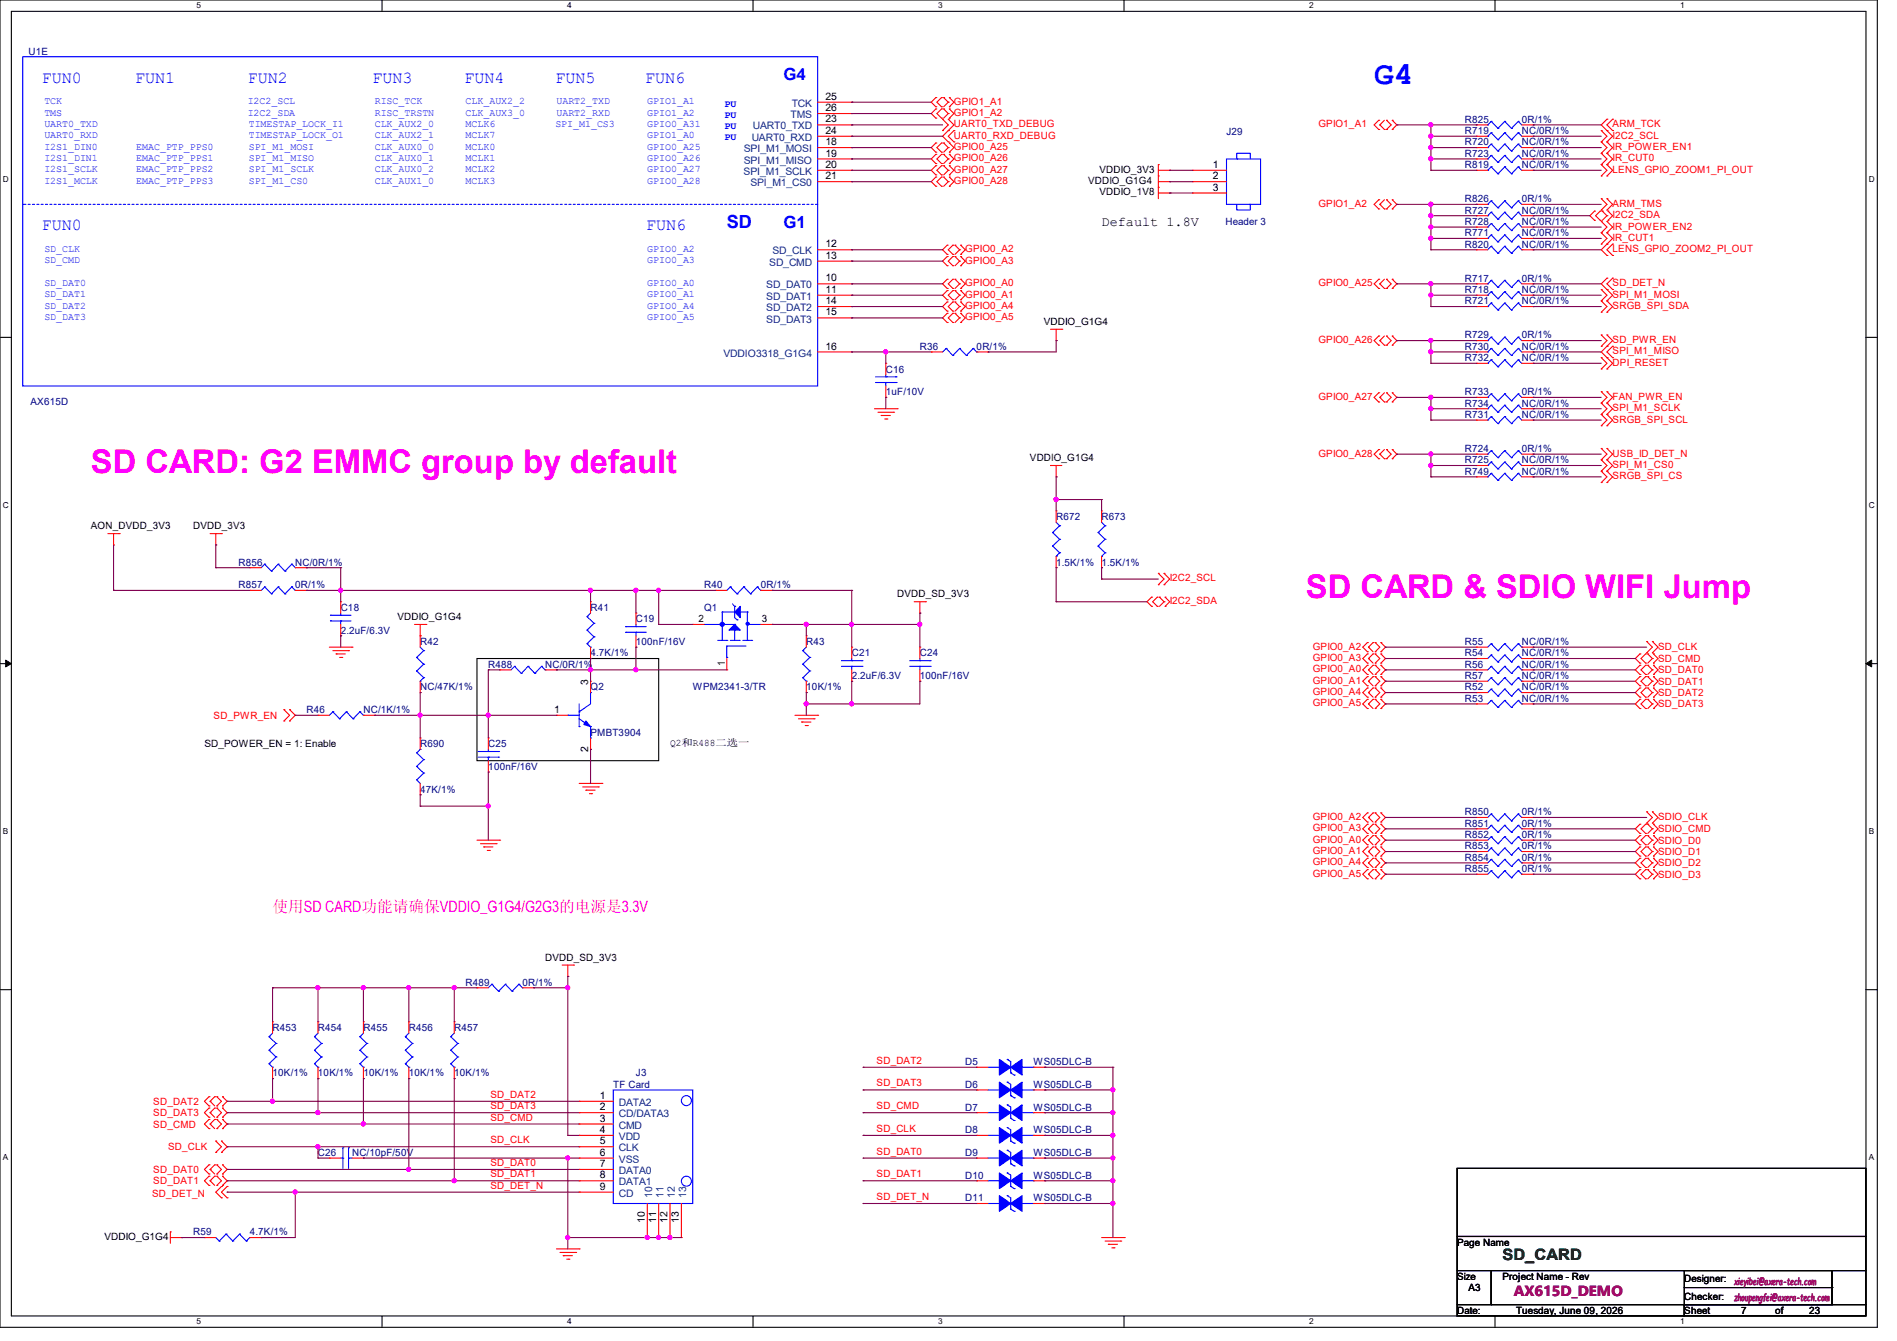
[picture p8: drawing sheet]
<svg xmlns="http://www.w3.org/2000/svg" width="297mm" height="210mm" viewBox="0 0 297 210" stroke-linecap="round" stroke-linejoin="round" font-family="sans-serif">
<defs><g id="words">
<text font-size="5.1" fill="#00f" x="215.1" y="13.2">G4</text>
<g font-size="5.1" fill="#f0f">
<text x="14.2" y="74.1">SD CARD: G2 EMMC group by default</text>
<text x="204.5" y="93.7">SD CARD &amp; SDIO WIFI Jump</text>
</g>
<text font-size="2.8" fill="#00f" x="113.8" y="35.7">SD</text>
<g font-size="2.6" fill="#00f">
<text x="6.6" y="13">FUN0</text>
<text x="21.2" y="13">FUN1</text>
<text x="38.8" y="13">FUN2</text>
<text x="58.3" y="13">FUN3</text>
<text x="72.7" y="13">FUN4</text>
<text x="87" y="13">FUN5</text>
<text x="101" y="13">FUN6</text>
<text x="122.7" y="12.5">G4</text>
<text x="122.7" y="35.6">G1</text>
<text x="6.6" y="36.1">FUN0</text>
<text x="101.2" y="36.1">FUN6</text>
</g>
<text font-size="2.5" fill="#f0f" x="42.7" y="142.8">使用SD CARD功能请确保VDDIO_G1G4/G2G3的电源是3.3V</text>
<text font-size="2.5" fill="#008000" x="235.2" y="197.3">SD_CARD</text>
<text font-size="2.3" fill="#800080" x="237" y="203">AX615D_DEMO</text>
<text font-size="2.1" x="172.5" y="35.4">Default 1.8V</text>
<g font-size="1.6" fill="#000080">
<text x="4.4" y="8.6">U1E</text>
<text x="192" y="21.2">J29</text>
<text x="229.4" y="19.2">R825</text>
<text x="229.4" y="21">R719</text>
<text x="229.4" y="22.8">R720</text>
<text x="238.3" y="19.2">0R/1%</text>
<text x="238.3" y="21">NC/0R/1%</text>
<text x="238.3" y="22.8">NC/0R/1%</text>
<text x="229.4" y="26.3">R819</text>
<text x="229.4" y="24.6">R723</text>
<text x="238.3" y="26.3">NC/0R/1%</text>
<text x="238.3" y="24.6">NC/0R/1%</text>
<text x="191.9" y="35.2">Header 3</text>
<text x="229.4" y="31.7">R826</text>
<text x="229.4" y="33.4">R727</text>
<text x="229.4" y="35.2">R728</text>
<text x="238.3" y="31.7">0R/1%</text>
<text x="238.3" y="33.4">NC/0R/1%</text>
<text x="238.3" y="35.2">NC/0R/1%</text>
<text x="229.4" y="38.8">R820</text>
<text x="229.4" y="37">R771</text>
<text x="238.3" y="38.8">NC/0R/1%</text>
<text x="238.3" y="37">NC/0R/1%</text>
<text x="229.4" y="44.1">R717</text>
<text x="229.4" y="45.9">R718</text>
<text x="229.4" y="47.7">R721</text>
<text x="238.3" y="44.1">0R/1%</text>
<text x="238.3" y="45.9">NC/0R/1%</text>
<text x="238.3" y="47.7">NC/0R/1%</text>
<text x="229.4" y="53">R729</text>
<text x="238.3" y="53">0R/1%</text>
<text x="138.7" y="58.3">C16</text>
<text x="144" y="54.8">R36</text>
<text x="152.9" y="54.8">0R/1%</text>
<text x="229.4" y="56.6">R732</text>
<text x="229.4" y="54.8">R730</text>
<text x="238.3" y="56.6">NC/0R/1%</text>
<text x="238.3" y="54.8">NC/0R/1%</text>
<text x="4.8" y="63.5">AX615D</text>
<text x="138.7" y="61.9">1uF/10V</text>
<text x="229.4" y="65.4">R731</text>
<text x="229.4" y="61.9">R733</text>
<text x="229.4" y="63.7">R734</text>
<text x="238.3" y="65.4">NC/0R/1%</text>
<text x="238.3" y="61.9">0R/1%</text>
<text x="238.3" y="63.7">NC/0R/1%</text>
<text x="229.4" y="70.8">R724</text>
<text x="238.3" y="70.8">0R/1%</text>
<text x="229.4" y="72.6">R725</text>
<text x="229.4" y="74.3">R749</text>
<text x="238.3" y="72.6">NC/0R/1%</text>
<text x="238.3" y="74.3">NC/0R/1%</text>
<text x="165.4" y="81.4">R672</text>
<text x="172.5" y="81.4">R673</text>
<text x="37.3" y="88.6">R856</text>
<text x="46.2" y="88.6">NC/0R/1%</text>
<text x="165.4" y="88.6">1.5K/1%</text>
<text x="172.5" y="88.6">1.5K/1%</text>
<text x="37.3" y="92.1">R857</text>
<text x="46.2" y="92.1">0R/1%</text>
<text x="53.3" y="95.7">C18</text>
<text x="92.5" y="95.7">R41</text>
<text x="110.2" y="95.7">Q1</text>
<text x="110.2" y="92.1">R40</text>
<text x="119.1" y="92.1">0R/1%</text>
<text x="53.3" y="99.2">2.2uF/6.3V</text>
<text x="65.8" y="101">R42</text>
<text x="99.6" y="97.5">C19</text>
<text x="99.6" y="101">100nF/16V</text>
<text x="126.2" y="101">R43</text>
<text x="229.4" y="101">R55</text>
<text x="238.3" y="101">NC/0R/1%</text>
<text x="76.5" y="104.6">R488</text>
<text x="85.3" y="104.6">NC/0R/1%</text>
<text x="92.5" y="102.8">4.7K/1%</text>
<text x="133.3" y="102.8">C21</text>
<text x="133.3" y="106.3">2.2uF/6.3V</text>
<text x="144" y="102.8">C24</text>
<text x="144" y="106.3">100nF/16V</text>
<text x="229.4" y="104.6">R56</text>
<text x="229.4" y="106.3">R57</text>
<text x="229.4" y="102.8">R54</text>
<text x="238.3" y="104.6">NC/0R/1%</text>
<text x="238.3" y="106.3">NC/0R/1%</text>
<text x="238.3" y="102.8">NC/0R/1%</text>
<text x="48" y="111.7">R46</text>
<text x="56.9" y="111.7">NC/1K/1%</text>
<text x="65.8" y="108.1">NC/47K/1%</text>
<text x="92.5" y="108.1">Q2</text>
<text x="108.5" y="108.1">WPM2341-3/TR</text>
<text x="126.2" y="108.1">10K/1%</text>
<text x="229.4" y="108.1">R52</text>
<text x="229.4" y="109.9">R53</text>
<text x="238.3" y="108.1">NC/0R/1%</text>
<text x="238.3" y="109.9">NC/0R/1%</text>
<text x="65.8" y="117">R690</text>
<text x="76.5" y="117">C25</text>
<text x="92.5" y="115.2">PMBT3904</text>
<text x="65.8" y="124.1">47K/1%</text>
<text x="76.5" y="120.6">100nF/16V</text>
<text x="229.4" y="127.7">R850</text>
<text x="229.4" y="129.5">R851</text>
<text x="229.4" y="131.2">R852</text>
<text x="238.3" y="127.7">0R/1%</text>
<text x="238.3" y="129.5">0R/1%</text>
<text x="238.3" y="131.2">0R/1%</text>
<text x="229.4" y="136.6">R855</text>
<text x="229.4" y="133">R853</text>
<text x="229.4" y="134.8">R854</text>
<text x="238.3" y="136.6">0R/1%</text>
<text x="238.3" y="133">0R/1%</text>
<text x="238.3" y="134.8">0R/1%</text>
<text x="72.9" y="154.3">R489</text>
<text x="81.8" y="154.3">0R/1%</text>
<text x="42.7" y="161.5">R453</text>
<text x="49.8" y="161.5">R454</text>
<text x="56.9" y="161.5">R455</text>
<text x="64" y="161.5">R456</text>
<text x="71.1" y="161.5">R457</text>
<text x="151.1" y="166.8">D5</text>
<text x="161.8" y="166.8">WS05DLC-B</text>
<text x="42.7" y="168.6">10K/1%</text>
<text x="49.8" y="168.6">10K/1%</text>
<text x="56.9" y="168.6">10K/1%</text>
<text x="64" y="168.6">10K/1%</text>
<text x="71.1" y="168.6">10K/1%</text>
<text x="96" y="170.3">TF Card</text>
<text x="99.6" y="168.6">J3</text>
<text x="151.1" y="170.3">D6</text>
<text x="151.1" y="173.9">D7</text>
<text x="161.8" y="170.3">WS05DLC-B</text>
<text x="161.8" y="173.9">WS05DLC-B</text>
<text x="151.1" y="177.5">D8</text>
<text x="161.8" y="177.5">WS05DLC-B</text>
<text x="49.8" y="181">C26</text>
<text x="55.1" y="181">NC/10pF/50V</text>
<text x="151.1" y="181">D9</text>
<text x="151.1" y="184.6">D10</text>
<text x="161.8" y="181">WS05DLC-B</text>
<text x="161.8" y="184.6">WS05DLC-B</text>
<text x="151.1" y="188.1">D11</text>
<text x="161.8" y="188.1">WS05DLC-B</text>
<text x="30.2" y="193.5">R59</text>
<text x="39.1" y="193.5">4.7K/1%</text>
</g>
<g font-size="1.6" fill="#00f">
<text x="6.9" y="16.3">TCK</text>
<text x="38.8" y="16.3">I2C2_SCL</text>
<text x="58.7" y="16.3">RISC_TCK</text>
<text x="72.9" y="16.3">CLK_AUX2_2</text>
<text x="87.1" y="16.3">UART2_TXD</text>
<text x="101.3" y="16.3">GPIO1_A1</text>
<text x="113.5" y="16.7">PU</text>
<text x="6.9" y="18.1">TMS</text>
<text x="6.9" y="19.9">UART0_TXD</text>
<text x="6.9" y="21.7">UART0_RXD</text>
<text x="6.9" y="23.5">I2S1_DIN0</text>
<text x="21.3" y="23.5">EMAC_PTP_PPS0</text>
<text x="38.8" y="18.1">I2C2_SDA</text>
<text x="38.9" y="19.9">TIMESTAP_LOCK_I1</text>
<text x="38.9" y="21.7">TIMESTAP_LOCK_O1</text>
<text x="38.9" y="23.5">SPI_M1_MOSI</text>
<text x="58.7" y="18.1">RISC_TRSTN</text>
<text x="58.7" y="19.9">CLK_AUX2_0</text>
<text x="58.7" y="21.7">CLK_AUX2_1</text>
<text x="58.7" y="23.5">CLK_AUX0_0</text>
<text x="72.9" y="18.1">CLK_AUX3_0</text>
<text x="72.9" y="19.9">MCLK6</text>
<text x="72.9" y="21.7">MCLK7</text>
<text x="72.9" y="23.5">MCLK0</text>
<text x="87" y="19.9">SPI_M1_CS3</text>
<text x="87.1" y="18.1">UART2_RXD</text>
<text x="101.3" y="18.1">GPIO1_A2</text>
<text x="101.3" y="19.9">GPIO0_A31</text>
<text x="101.3" y="21.7">GPIO1_A0</text>
<text x="101.3" y="23.5">GPIO0_A25</text>
<text x="113.5" y="18.5">PU</text>
<text x="113.5" y="20.3">PU</text>
<text x="113.5" y="21.9">PU</text>
<text x="6.9" y="25.2">I2S1_DIN1</text>
<text x="6.9" y="27">I2S1_SCLK</text>
<text x="6.9" y="28.8">I2S1_MCLK</text>
<text x="21.3" y="25.2">EMAC_PTP_PPS1</text>
<text x="21.3" y="27">EMAC_PTP_PPS2</text>
<text x="21.3" y="28.8">EMAC_PTP_PPS3</text>
<text x="38.9" y="25.2">SPI_M1_MISO</text>
<text x="38.9" y="27">SPI_M1_SCLK</text>
<text x="38.9" y="28.8">SPI_M1_CS0</text>
<text x="58.7" y="25.2">CLK_AUX0_1</text>
<text x="58.7" y="27">CLK_AUX0_2</text>
<text x="58.7" y="28.8">CLK_AUX1_0</text>
<text x="72.9" y="25.2">MCLK1</text>
<text x="72.9" y="27">MCLK2</text>
<text x="72.9" y="28.8">MCLK3</text>
<text x="101.3" y="25.2">GPIO0_A26</text>
<text x="101.3" y="27">GPIO0_A27</text>
<text x="101.3" y="28.8">GPIO0_A28</text>
<text x="6.9" y="39.5">SD_CLK</text>
<text x="6.9" y="41.2">SD_CMD</text>
<text x="101.3" y="39.5">GPIO0_A2</text>
<text x="101.3" y="41.2">GPIO0_A3</text>
<text x="6.9" y="44.8">SD_DAT0</text>
<text x="6.9" y="46.6">SD_DAT1</text>
<text x="101.3" y="44.8">GPIO0_A0</text>
<text x="101.3" y="46.6">GPIO0_A1</text>
<text x="6.9" y="48.3">SD_DAT2</text>
<text x="6.9" y="50.1">SD_DAT3</text>
<text x="101.3" y="48.3">GPIO0_A4</text>
<text x="101.3" y="50.1">GPIO0_A5</text>
</g>
<g font-size="1.6" fill="#004080">
<text x="124" y="16.7">TCK</text>
<text x="116.5" y="23.8">SPI_M1_MOSI</text>
<text x="117.7" y="22.1">UART0_RXD</text>
<text x="117.9" y="20.3">UART0_TXD</text>
<text x="123.8" y="18.5">TMS</text>
<text x="116.4" y="27.4">SPI_M1_SCLK</text>
<text x="116.5" y="25.6">SPI_M1_MISO</text>
<text x="117.5" y="29.2">SPI_M1_CS0</text>
<text x="120.4" y="41.6">SD_CMD</text>
<text x="120.9" y="39.8">SD_CLK</text>
<text x="120" y="45.2">SD_DAT0</text>
<text x="120" y="46.9">SD_DAT1</text>
<text x="120" y="48.7">SD_DAT2</text>
<text x="120" y="50.5">SD_DAT3</text>
<text x="113.3" y="55.8">VDDIO3318_G1G4</text>
<text x="96.9" y="173.2">DATA2</text>
<text x="96.9" y="175">CD/DATA3</text>
<text x="96.9" y="176.7">CMD</text>
<text x="96.9" y="178.5">VDD</text>
<text x="96.9" y="180.3">CLK</text>
<text x="96.9" y="182.1">VSS</text>
<text x="96.9" y="183.9">DATA0</text>
<text x="96.9" y="185.6">DATA1</text>
<text x="96.9" y="187.4">CD</text>
<text x="102.1" y="187.6" transform="rotate(-90 102.1 187.6)">10</text>
<text x="103.9" y="187.6" transform="rotate(-90 103.9 187.6)">11</text>
<text x="105.7" y="187.6" transform="rotate(-90 105.7 187.6)">12</text>
<text x="107.4" y="187.6" transform="rotate(-90 107.4 187.6)">13</text>
</g>
<g font-size="1.6">
<text x="129.2" y="15.6">25</text>
<text x="129.2" y="17.4">26</text>
<text x="129.2" y="19.2">23</text>
<text x="129.2" y="21">24</text>
<text x="129.2" y="22.7">18</text>
<text x="129.2" y="24.5">19</text>
<text x="129.2" y="28.1">21</text>
<text x="129.2" y="26.3">20</text>
<text x="170.3" y="28.8">VDDIO_G1G4</text>
<text x="172.1" y="27.1">VDDIO_3V3</text>
<text x="189.9" y="26.3">1</text>
<text x="189.9" y="28.1">2</text>
<text x="189.9" y="29.8">3</text>
<text x="172.1" y="30.6">VDDIO_1V8</text>
<text x="129.2" y="38.7">12</text>
<text x="129.2" y="40.5">13</text>
<text x="129.2" y="44.1">10</text>
<text x="129.2" y="45.8">11</text>
<text x="129.2" y="47.6">14</text>
<text x="129.2" y="49.4">15</text>
<text x="163.4" y="50.9">VDDIO_G1G4</text>
<text x="129.2" y="54.7">16</text>
<text x="161.2" y="72.2">VDDIO_G1G4</text>
<text x="14.2" y="82.9">AON_DVDD_3V3</text>
<text x="30.2" y="82.9">DVDD_3V3</text>
<text x="140.5" y="93.6">DVDD_SD_3V3</text>
<text x="62.2" y="97.1">VDDIO_G1G4</text>
<text x="109.3" y="97.5">2</text>
<text x="119.3" y="97.5">3</text>
<text x="92.1" y="107.2" transform="rotate(-90 92.1 107.2)">3</text>
<text x="113.5" y="104.4" transform="rotate(-90 113.5 104.4)">1</text>
<text x="86.8" y="111.6">1</text>
<text x="32" y="117">SD_POWER_EN = 1: Enable</text>
<text x="92.1" y="117.7" transform="rotate(-90 92.1 117.7)">2</text>
<text x="104.9" y="116.8">Q2和R488二选一</text>
<text x="85.3" y="150.5">DVDD_SD_3V3</text>
<text x="93.9" y="173.9">2</text>
<text x="93.9" y="172.1">1</text>
<text x="93.9" y="175.6">3</text>
<text x="93.9" y="177.4">4</text>
<text x="93.9" y="179.2">5</text>
<text x="93.9" y="181">6</text>
<text x="93.9" y="182.8">7</text>
<text x="93.9" y="184.5">8</text>
<text x="93.9" y="186.3">9</text>
<text x="101" y="191.5" transform="rotate(-90 101 191.5)">10</text>
<text x="102.7" y="191.5" transform="rotate(-90 102.7 191.5)">11</text>
<text x="104.5" y="191.5" transform="rotate(-90 104.5 191.5)">12</text>
<text x="106.3" y="191.5" transform="rotate(-90 106.3 191.5)">13</text>
<text x="16.3" y="194.2">VDDIO_G1G4</text>
<text x="228.1" y="195.1">Page Name</text>
<text x="228.1" y="200.4">Size</text>
<text x="229.9" y="202.2">A3</text>
<text x="235.2" y="200.4">Project Name - Rev</text>
<text x="263.7" y="200.7">Designer:</text>
<text x="263.7" y="203.6">Checker:</text>
<text x="228.1" y="205.7">Date:</text>
<text x="237.4" y="205.7">Tuesday, June 09, 2026</text>
<text x="263.7" y="205.7">Sheet</text>
<text x="272.6" y="205.7">7</text>
<text x="277.9" y="205.7">of</text>
<text x="283.3" y="205.7">23</text>
</g>
<g font-size="1.6" fill="#f00">
<text x="149.4" y="16.4">GPIO1_A1</text>
<text x="149.4" y="19.9">UART0_TXD_DEBUG</text>
<text x="149.4" y="21.7">UART0_RXD_DEBUG</text>
<text x="149.4" y="23.5">GPIO0_A25</text>
<text x="149.4" y="18.2">GPIO1_A2</text>
<text x="206.4" y="19.9">GPIO1_A1</text>
<text x="252.5" y="23.5">IR_POWER_EN1</text>
<text x="252.5" y="21.7">I2C2_SCL</text>
<text x="252.5" y="19.9">ARM_TCK</text>
<text x="149.4" y="25.3">GPIO0_A26</text>
<text x="149.4" y="27.1">GPIO0_A27</text>
<text x="149.4" y="28.8">GPIO0_A28</text>
<text x="252.5" y="25.3">IR_CUT0</text>
<text x="252.5" y="27.1">LENS_GPIO_ZOOM1_PI_OUT</text>
<text x="206.4" y="32.4">GPIO1_A2</text>
<text x="252.5" y="35.9">IR_POWER_EN2</text>
<text x="252.5" y="34.2">I2C2_SDA</text>
<text x="252.5" y="32.4">ARM_TMS</text>
<text x="151.1" y="41.3">GPIO0_A3</text>
<text x="151.1" y="39.5">GPIO0_A2</text>
<text x="252.5" y="37.7">IR_CUT1</text>
<text x="252.5" y="39.5">LENS_GPIO_ZOOM2_PI_OUT</text>
<text x="151.1" y="44.8">GPIO0_A0</text>
<text x="151.1" y="46.6">GPIO0_A1</text>
<text x="206.4" y="44.8">GPIO0_A25</text>
<text x="252.5" y="44.8">SD_DET_N</text>
<text x="252.5" y="46.6">SPI_M1_MOSI</text>
<text x="151.1" y="48.4">GPIO0_A4</text>
<text x="151.1" y="50.2">GPIO0_A5</text>
<text x="206.4" y="53.7">GPIO0_A26</text>
<text x="252.5" y="53.7">SD_PWR_EN</text>
<text x="252.5" y="48.4">SRGB_SPI_SDA</text>
<text x="252.5" y="55.5">SPI_M1_MISO</text>
<text x="252.5" y="57.3">DPI_RESET</text>
<text x="206.4" y="62.6">GPIO0_A27</text>
<text x="252.5" y="64.4">SPI_M1_SCLK</text>
<text x="252.5" y="62.6">FAN_PWR_EN</text>
<text x="206.4" y="71.5">GPIO0_A28</text>
<text x="252.5" y="66.2">SRGB_SPI_SCL</text>
<text x="252.5" y="71.5">USB_ID_DET_N</text>
<text x="252.5" y="73.3">SPI_M1_CS0</text>
<text x="252.5" y="75.1">SRGB_SPI_CS</text>
<text x="183.1" y="91.1">I2C2_SCL</text>
<text x="183.1" y="94.6">I2C2_SDA</text>
<text x="205.5" y="101.7">GPIO0_A2</text>
<text x="259.6" y="101.7">SD_CLK</text>
<text x="205.5" y="103.5">GPIO0_A3</text>
<text x="205.5" y="105.3">GPIO0_A0</text>
<text x="205.5" y="107.1">GPIO0_A1</text>
<text x="259.6" y="103.7">SD_CMD</text>
<text x="259.6" y="105.5">SD_DAT0</text>
<text x="259.6" y="107.2">SD_DAT1</text>
<text x="33.4" y="112.6">SD_PWR_EN</text>
<text x="205.5" y="108.8">GPIO0_A4</text>
<text x="205.5" y="110.6">GPIO0_A5</text>
<text x="259.6" y="109">SD_DAT2</text>
<text x="259.6" y="110.8">SD_DAT3</text>
<text x="205.5" y="128.4">GPIO0_A2</text>
<text x="205.5" y="130.2">GPIO0_A3</text>
<text x="205.5" y="132">GPIO0_A0</text>
<text x="259.6" y="128.4">SDIO_CLK</text>
<text x="259.6" y="130.3">SDIO_CMD</text>
<text x="205.5" y="133.7">GPIO0_A1</text>
<text x="205.5" y="135.5">GPIO0_A4</text>
<text x="205.5" y="137.3">GPIO0_A5</text>
<text x="259.6" y="132.1">SDIO_D0</text>
<text x="259.6" y="133.9">SDIO_D1</text>
<text x="259.6" y="135.7">SDIO_D2</text>
<text x="259.6" y="137.5">SDIO_D3</text>
<text x="137.2" y="166.6">SD_DAT2</text>
<text x="24" y="173">SD_DAT2</text>
<text x="76.8" y="171.9">SD_DAT2</text>
<text x="76.8" y="173.7">SD_DAT3</text>
<text x="137.2" y="170.1">SD_DAT3</text>
<text x="137.2" y="173.7">SD_CMD</text>
<text x="24" y="176.6">SD_CMD</text>
<text x="24" y="174.8">SD_DAT3</text>
<text x="76.8" y="179">SD_CLK</text>
<text x="76.8" y="175.5">SD_CMD</text>
<text x="137.2" y="177.2">SD_CLK</text>
<text x="24" y="183.7">SD_DAT0</text>
<text x="24" y="185.5">SD_DAT1</text>
<text x="26.3" y="180.1">SD_CLK</text>
<text x="76.8" y="182.6">SD_DAT0</text>
<text x="76.8" y="184.4">SD_DAT1</text>
<text x="137.2" y="180.8">SD_DAT0</text>
<text x="137.2" y="184.4">SD_DAT1</text>
<text x="23.8" y="187.4">SD_DET_N</text>
<text x="76.8" y="186.1">SD_DET_N</text>
<text x="137.2" y="187.9">SD_DET_N</text>
</g>
<g font-size="1.6" fill="#800080">
<text x="271.5" y="201.2">xieyibei@axera-tech.com</text>
<text x="271.5" y="203.7">zhoupengfei@axera-tech.com</text>
</g>
<g font-size="1.3">
<text x="30.8" y="1.3">5</text>
<text x="88.8" y="1.3">4</text>
<text x="146.9" y="1.3">3</text>
<text x="205" y="1.3">2</text>
<text x="263.1" y="1.3">1</text>
<text x=".5" y="28.4">D</text>
<text x="292.6" y="28.4">D</text>
<text x=".5" y="79.5">C</text>
<text x="292.6" y="79.5">C</text>
<text x=".5" y="130.6">B</text>
<text x="292.6" y="130.6">B</text>
<text x=".5" y="181.7">A</text>
<text x="292.6" y="181.7">A</text>
<text x="30.8" y="207.4">5</text>
<text x="88.8" y="207.4">4</text>
<text x="146.9" y="207.4">3</text>
<text x="205" y="207.4">2</text>
<text x="263.1" y="207.4">1</text>
</g>
</g></defs>
<g fill="none" stroke="#000" stroke-width=".17">
<path d="M0 0h293.9v207.9h-293.9zM1.8 1.8h290.3v204.3h-290.3zM59.8 0v1.8M117.9 0v1.8M176 0v1.8M234.1 0v1.8M0 52.8h1.8M292.1 52.8h1.8M0 103.9h1.8M74.7 103.1h28.4v16h-28.4zM292.1 103.9h1.8M0 155h1.8"/>
<path d="M292.1 155h1.8M228.1 183h64v10.6h-64zM228.1 193.6h64v5.4h-64zM228.1 199h5.4v5.3h-5.4zM233.5 199h53.3v5.3h-53.3zM263.7 199h23.1v5.3h-23.1zM286.8 199h5.3v5.3h-5.3zM59.8 206.1v1.8M117.9 206.1v1.8M176 206.1v1.8M228.1 204.3h35.6v1.8h-35.6zM234.1 206.1v1.8"/>
<path d="M263.7 204.3h28.4v1.8h-28.4zM263.7 201.6h23.1M286.8 201.6h.1"/>
</g>
<path d="M.9 103.4l.9 .5-.9 .5zM292.1 103.9l.9-.5v1z" fill="#000"/>
<path d="M.9 103.4l.9 .5-.9 .5zM292.1 103.9l.9-.5v1z" fill="none" stroke="#000" stroke-width=".16"/>
<g fill="none" stroke="#f00" stroke-width=".17">
<path d="M146.5 15.3h.1M146.5 16.7h.1M146.5 17.1h.1M146.5 18.5h.1M146.5 15.3l-.7 .7 .7 .7M146.5 17.1l-.7 .7 .7 .7M147.4 15.3h.1M147.4 16.7h.1M147.4 17.1h.1M147.4 18.5h.1M147.4 17.1l-.7 .7 .7 .7M147.4 15.3l-.7 .7 .7 .7"/>
<path d="M147.6 18.7h.1M147.6 18.7l.9 .9-.9 .8M147.7 15.3h.1M147.7 17.1h.1M147.7 17.1l.8 .7M147.7 15.3l.8 .7M148.5 18.7h.1M148.5 16h.1M148.5 17.8h.1M148.5 18.7l.9 .9-1.8 1.7 .9 .9M148.5 16l-.8 .7M148.5 17.8l-.8 .7"/>
<path d="M148.6 16.7h.1M148.6 15.3h.1M148.6 18.5h.1M148.6 17.1h.1M148.6 15.3l.8 .7-.8 .7M148.6 17.1l.8 .7-.8 .7M215.9 18.8h.1M215.9 18.8l-.8 .8 .8 .7M216 19.6h.1M216 19.6l.7 .7M216.7 18.8l-.7 .8M217.1 18.8h.1"/>
<path d="M217.1 18.8l.7 .8-.7 .7M218 18.8h.1M218 18.8l.7 .8-.7 .7M251.6 18.7h.1M251.6 18.7l-.9 .9 1.8 1.7-.9 .9M252.5 18.7h.1M252.5 18.7l-.9 .9 .9 .8M146.5 22.4h.1M146.5 23.8h.1M146.5 24.2h.1M146.5 25.6h.1M146.5 26h.1"/>
<path d="M146.5 27.4h.1M146.5 27.7h.1M146.5 29.2h.1M146.5 22.4l-.7 .7 .7 .7M146.5 26l-.7 .7 .7 .7M146.5 24.2l-.7 .7 .7 .7M146.5 27.7l-.7 .7 .7 .8M147.4 22.4h.1M147.4 23.8h.1M147.4 24.2h.1M147.4 25.6h.1M147.4 26h.1"/>
<path d="M147.4 27.4h.1M147.4 27.7h.1M147.4 29.2h.1M147.4 22.4l-.7 .7 .7 .7M147.4 24.2l-.7 .7 .7 .7M147.4 26l-.7 .7 .7 .7M147.4 27.7l-.7 .7 .7 .8M147.6 20.4h.1M147.7 22.4h.1M147.7 24.2h.1M147.7 26h.1M147.7 27.7h.1"/>
<path d="M147.7 24.2l.8 .7M147.7 22.4l.8 .7M147.7 26l.8 .7M147.7 27.7l.8 .7M148.3 38.4h.1M148.3 39.8h.1M148.3 38.4l-.7 .7 .7 .7M148.5 20.4h.1M148.5 22.2h.1M148.5 23.1h.1M148.5 24.9h.1M148.5 26.7h.1"/>
<path d="M148.5 28.4h.1M148.5 23.1l-.8 .7M148.5 24.9l-.8 .7M148.5 26.7l-.8 .7M148.5 28.4l-.8 .8M148.6 23.8h.1M148.6 22.4h.1M148.6 25.6h.1M148.6 24.2h.1M148.6 27.4h.1M148.6 26h.1M148.6 29.2h.1"/>
<path d="M148.6 27.7h.1M148.6 22.4l.8 .7-.8 .7M148.6 26l.8 .7-.8 .7M148.6 27.7l.8 .7-.8 .8M148.6 24.2l.8 .7-.8 .7M149.2 38.4h.1M149.2 39.8h.1M149.2 38.4l-.7 .7 .7 .7M149.4 22.2h.1M149.4 20.4h.1M149.4 20.4l-.9 .9 .9 .9M149.5 38.4h.1"/>
<path d="M149.5 38.4l.7 .7M150.2 39.1h.1M150.2 39.1l-.7 .7M150.4 39.8h.1M150.4 38.4h.1M150.4 38.4l.7 .7-.7 .7M181.4 25.8h.1M181.4 27.6h.1M181.4 29.3h.1M181.4 26.7h1.7M181.4 25.8v5.3M181.4 28.4h1.7"/>
<path d="M181.4 30.2h1.7M183.1 26.7h.1M183.1 28.4h.1M183.1 30.2h.1M215.9 20.3h.1M215.9 31.3h.1M215.9 32.7h.1M215.9 31.3l-.8 .7 .8 .7M216 32h.1M216 32l.7 .7M216.7 20.3h.1M216.7 32.7h.1"/>
<path d="M216.7 31.3l-.7 .7M217.1 20.3h.1M217.1 32.7h.1M217.1 31.3h.1M217.1 31.3l.7 .7-.7 .7M218 20.3h.1M218 32.7h.1M218 31.3h.1M218 31.3l.7 .7-.7 .7M249.6 33.1h.1M249.6 34.5h.1M249.6 33.1l-.7 .7 .7 .7"/>
<path d="M250.5 33.1h.1M250.5 34.5h.1M250.5 33.1l-.7 .7 .7 .7M250.7 24h.1M250.7 22.2h.1M250.7 36.4h.1M250.7 34.7h.1M250.7 20.4h.1M250.7 25.8h.1M250.7 38.2h.1M250.7 27.6h.1M250.7 32.9h.1"/>
<path d="M250.7 31.1h.1M250.7 36.4l.9 .9-.9 .9M250.7 34.7l.9 .9-.9 .8M250.7 20.4l.9 .9-.9 .9M250.7 22.2l.9 .9-.9 .9M250.7 31.1l.9 .9-.9 .9M250.7 24l.9 .9-.9 .9M250.7 25.8l.9 .9-.9 .9M250.9 33.1h.1M250.9 33.1l.7 .7M251.6 24h.1M251.6 22.2h.1"/>
<path d="M251.6 36.4h.1M251.6 34.7h.1M251.6 20.4h.1M251.6 33.8h.1M251.6 25.8h.1M251.6 38.2h.1M251.6 27.6h.1M251.6 32.9h.1M251.6 31.1h.1M251.6 36.4l.9 .9-1.8 1.8 .9 .9M251.6 22.2l.9 .9-.9 .9M251.6 34.7l.9 .9-.9 .8"/>
<path d="M251.6 33.8l-.7 .7M251.6 24l.9 .9-.9 .9M251.6 25.8l.9 .9-.9 .9M251.6 31.1l.9 .9-.9 .9M251.8 34.5h.1M251.8 33.1h.1M251.8 33.1l.7 .7-.7 .7M252.5 38.2h.1M252.5 20.4h.1M252.5 38.2l-.9 .9 .9 .9M148.3 43.7h.1M148.3 45.2h.1"/>
<path d="M148.3 45.5h.1M148.3 46.9h.1M148.3 47.3h.1M148.3 48.7h.1M148.3 49.1h.1M148.3 50.5h.1M148.3 40.2h.1M148.3 41.6h.1M148.3 43.7l-.7 .7 .7 .8M148.3 47.3l-.7 .7 .7 .7M148.3 40.2l-.7 .7 .7 .7M148.3 45.5l-.7 .7 .7 .7"/>
<path d="M148.3 49.1l-.7 .7 .7 .7M149.2 43.7h.1M149.2 45.2h.1M149.2 45.5h.1M149.2 46.9h.1M149.2 47.3h.1M149.2 48.7h.1M149.2 49.1h.1M149.2 50.5h.1M149.2 40.2h.1M149.2 41.6h.1M149.2 43.7l-.7 .7 .7 .8"/>
<path d="M149.2 45.5l-.7 .7 .7 .7M149.2 47.3l-.7 .7 .7 .7M149.2 49.1l-.7 .7 .7 .7M149.2 40.2l-.7 .7 .7 .7M149.5 43.7h.1M149.5 45.5h.1M149.5 47.3h.1M149.5 49.1h.1M149.5 40.2h.1M149.5 45.5l.7 .7M149.5 43.7l.7 .7M149.5 47.3l.7 .7"/>
<path d="M149.5 49.1l.7 .7M149.5 40.2l.7 .7M150.2 44.4h.1M150.2 46.2h.1M150.2 48h.1M150.2 49.8h.1M150.2 40.9h.1M150.2 44.4l-.7 .8M150.2 46.2l-.7 .7M150.2 48l-.7 .7M150.2 49.8l-.7 .7M150.2 40.9l-.7 .7"/>
<path d="M150.4 45.2h.1M150.4 43.7h.1M150.4 46.9h.1M150.4 45.5h.1M150.4 48.7h.1M150.4 47.3h.1M150.4 50.5h.1M150.4 49.1h.1M150.4 41.6h.1M150.4 40.2h.1M150.4 40.2l.7 .7-.7 .7M150.4 47.3l.7 .7-.7 .7"/>
<path d="M150.4 43.7l.7 .7-.7 .8M150.4 49.1l.7 .7-.7 .7M150.4 45.5l.7 .7-.7 .7M164.5 51.6h1.7M165.4 53.3h.1M165.4 51.6v1.7M166.2 51.6h.1M215.9 43.7h.1M215.9 45.2h.1M215.9 52.6h.1M215.9 54.1h.1M215.9 43.7l-.8 .7 .8 .8"/>
<path d="M215.9 52.6l-.8 .7 .8 .8M216 44.4h.1M216 53.3h.1M216 44.4l.7 .8M216 53.3l.7 .8M216.7 45.2h.1M216.7 54.1h.1M216.7 43.7l-.7 .7M216.7 52.6l-.7 .7M217.1 45.2h.1M217.1 43.7h.1M217.1 54.1h.1"/>
<path d="M217.1 52.6h.1M217.1 43.7l.7 .7-.7 .8M217.1 52.6l.7 .7-.7 .8M218 45.2h.1M218 43.7h.1M218 54.1h.1M218 52.6h.1M218 43.7l.7 .7-.7 .8M218 52.6l.7 .7-.7 .8M250.7 54.2h.1M250.7 52.5h.1M250.7 48.9h.1"/>
<path d="M250.7 47.1h.1M250.7 57.8h.1M250.7 56h.1M250.7 45.3h.1M250.7 52.5l.9 .8-.9 .9M250.7 47.1l.9 .9-.9 .9M250.7 56l.9 .9-.9 .9M250.7 45.3l.9 .9-.9 .9M251.6 54.2h.1M251.6 56h.1M251.6 52.5h.1M251.6 48.9h.1"/>
<path d="M251.6 47.1h.1M251.6 57.8h.1M251.6 43.6h.1M251.6 45.3h.1M251.6 40h.1M251.6 52.5l.9 .8-1.8 1.8 1.8 1.8-.9 .9M251.6 47.1l.9 .9-.9 .9M251.6 43.6l-.9 .8 .9 .9M251.6 45.3l.9 .9-.9 .9M252.5 56h.1M252.5 54.2h.1M252.5 45.3h.1"/>
<path d="M252.5 43.6h.1M252.5 40h.1M252.5 54.2l-.9 .9 .9 .9M252.5 43.6l-.9 .8 .9 .9M136.9 64h3.6M137.5 64.6h2.4M138 65.1h.1M138 65.1h1.4M138.5 65.6h.4M138.9 65.6h.1M139.9 64.6h.1M140.5 64h.1"/>
<path d="M164.5 72.9h.1M164.5 72.9h1.7M165.4 74.7h.1M165.4 72.9v1.8M215.9 61.5h.1M215.9 62.9h.1M215.9 70.4h.1M215.9 71.8h.1M215.9 61.5l-.8 .7 .8 .7M215.9 70.4l-.8 .7 .8 .7M216 62.2h.1M216 71.1h.1"/>
<path d="M216 62.2l.7 .7M216 71.1l.7 .7M216.7 62.9h.1M216.7 71.8h.1M216.7 61.5l-.7 .7M216.7 70.4l-.7 .7M217.1 62.9h.1M217.1 61.5h.1M217.1 71.8h.1M217.1 70.4h.1M217.1 61.5l.7 .7-.7 .7M217.1 70.4l.7 .7-.7 .7"/>
<path d="M218 62.9h.1M218 61.5h.1M218 71.8h.1M218 70.4h.1M218 61.5l.7 .7-.7 .7M218 70.4l.7 .7-.7 .7M231.1 65.8h.1M231.1 65.8h1.8M238.3 65.8h1.7M240 65.8h.1M250.7 64.9h.1M250.7 63.1h.1"/>
<path d="M250.7 73.8h.1M250.7 72h.1M250.7 75.6h.1M250.7 66.7h.1M250.7 61.3h.1M250.7 70.2h.1M250.7 63.1l.9 .9-.9 .9M250.7 72l.9 .9-.9 .9M250.7 73.8l.9 .9-.9 .9M250.7 64.9l.9 .9-.9 .9M250.7 61.3l.9 .9-.9 .9M250.7 70.2l.9 .9-.9 .9"/>
<path d="M251.6 64.9h.1M251.6 63.1h.1M251.6 73.8h.1M251.6 72h.1M251.6 75.6h.1M251.6 66.7h.1M251.6 61.3h.1M251.6 70.2h.1M251.6 63.1l.9 .9-.9 .9M251.6 72l.9 .9-.9 .9M251.6 73.8l.9 .9-.9 .9M251.6 64.9l.9 .9-.9 .9"/>
<path d="M251.6 61.3l.9 .9-.9 .9M251.6 70.2l.9 .9-.9 .9M16.9 83.6h1.8M17.8 85.3h.1M17.8 83.6v1.7M18.7 83.6h.1M32.9 83.6h1.8M33.8 85.3h.1M33.8 83.6v1.7M34.7 83.6h.1M64.9 97.8h1.8M65.8 99.6h.1"/>
<path d="M65.8 97.8v1.8M66.7 97.8h.1M143.1 94.2h1.8M144 96h.1M144 94.2v1.8M144.9 94.2h.1M180.3 93.5h.1M180.3 95h.1M180.3 93.5l-.7 .7 .7 .8M181.2 93.5h.1M181.2 95h.1M181.2 93.5l-.7 .7 .7 .8"/>
<path d="M181.4 91.6h.1M181.4 89.8h.1M181.4 89.8l.8 .9-.8 .9M181.5 93.5h.1M181.5 93.5l.7 .7M182.2 91.6h.1M182.2 89.8h.1M182.2 94.2h.1M182.2 89.8l.9 .9-.9 .9M182.2 94.2l-.7 .8M182.4 95h.1M182.4 93.5h.1"/>
<path d="M182.4 93.5l.7 .7-.7 .8M44.4 112.9h.1M44.4 111.1h.1M44.4 111.1l.9 .9-.9 .9M45.3 111.1h.1M45.3 112.9h.1M45.3 111.1l.9 .9-.9 .9M51.6 101.3h3.5M52.1 101.9h2.5M52.6 102.4h.1M52.6 102.4h1.5M53.2 103h.3"/>
<path d="M53.5 103h.1M54.6 101.9h.1M55.1 101.3h.1M124.5 112h3.5M125 112.6h2.5M125.5 113.1h.1M125.5 113.1h1.5M126.1 113.6h.3M126.4 113.6h.1M127.5 112.6h.1M128 112h.1M214.1 102.1h.1"/>
<path d="M214.1 100.6h.1M214.1 103.8h.1M214.1 102.4h.1M214.1 105.6h.1M214.1 104.2h.1M214.1 107.4h.1M214.1 106h.1M214.1 109.2h.1M214.1 107.7h.1M214.1 111h.1M214.1 109.5h.1M214.1 102.4l-.7 .7 .7 .7"/>
<path d="M214.1 104.2l-.7 .7 .7 .7M214.1 100.6l-.7 .7 .7 .8M214.1 106l-.7 .7 .7 .7M214.1 107.7l-.7 .8 .7 .7M214.1 109.5l-.7 .7 .7 .8M214.2 101.3h.1M214.2 103.1h.1M214.2 104.9h.1M214.2 106.7h.1M214.2 108.5h.1M214.2 110.2h.1M214.2 101.3l.8 .8"/>
<path d="M214.2 103.1l.8 .7M214.2 104.9l.8 .7M214.2 106.7l.8 .7M214.2 108.5l.8 .7M214.2 110.2l.8 .8M215 100.6h.1M215 102.4h.1M215 104.2h.1M215 106h.1M215 107.7h.1M215 109.5h.1M215 100.6l-.8 .7"/>
<path d="M215 102.4l-.8 .7M215 104.2l-.8 .7M215 106l-.8 .7M215 107.7l-.8 .8M215 109.5l-.8 .7M215.3 100.6h.1M215.3 102.1h.1M215.3 102.4h.1M215.3 103.8h.1M215.3 104.2h.1M215.3 105.6h.1M215.3 106h.1"/>
<path d="M215.3 107.4h.1M215.3 107.7h.1M215.3 109.2h.1M215.3 109.5h.1M215.3 111h.1M215.3 109.5l.7 .7-.7 .8M215.3 100.6l.7 .7-.7 .8M215.3 102.4l.7 .7-.7 .7M215.3 104.2l.7 .7-.7 .7M215.3 106l.7 .7-.7 .7M215.3 107.7l.7 .8-.7 .7M216.2 100.6h.1"/>
<path d="M216.2 102.1h.1M216.2 102.4h.1M216.2 103.8h.1M216.2 104.2h.1M216.2 105.6h.1M216.2 106h.1M216.2 107.4h.1M216.2 107.7h.1M216.2 109.2h.1M216.2 109.5h.1M216.2 111h.1M216.2 107.7l.7 .8-.7 .7"/>
<path d="M216.2 109.5l.7 .7-.7 .8M216.2 100.6l.7 .7-.7 .8M216.2 104.2l.7 .7-.7 .7M216.2 102.4l.7 .7-.7 .7M216.2 106l.7 .7-.7 .7M256.8 107.7h.1M256.8 109.2h.1M256.8 109.5h.1M256.8 111h.1M256.8 102.4h.1M256.8 103.8h.1M256.8 104.2h.1"/>
<path d="M256.8 105.6h.1M256.8 106h.1M256.8 107.4h.1M256.8 107.7l-.8 .8 .8 .7M256.8 104.2l-.8 .7 .8 .7M256.8 109.5l-.8 .7 .8 .8M256.8 106l-.8 .7 .8 .7M256.8 102.4l-.8 .7 .8 .7M257.6 107.7h.1M257.6 109.2h.1M257.6 109.5h.1M257.6 111h.1"/>
<path d="M257.6 102.4h.1M257.6 103.8h.1M257.6 104.2h.1M257.6 105.6h.1M257.6 106h.1M257.6 107.4h.1M257.6 107.7l-.7 .8 .7 .7M257.6 109.5l-.7 .7 .7 .8M257.6 106l-.7 .7 .7 .7M257.6 102.4l-.7 .7 .7 .7M257.6 104.2l-.7 .7 .7 .7M257.8 102.2h.1"/>
<path d="M257.8 100.5h.1M257.8 100.5l.9 .8-.9 .9M258 107.7h.1M258 109.5h.1M258 102.4h.1M258 104.2h.1M258 106h.1M258 109.5l.7 .7M258 107.7l.7 .8M258 104.2l.7 .7M258 102.4l.7 .7M258 106l.7 .7"/>
<path d="M258.7 108.5h.1M258.7 110.2h.1M258.7 103.1h.1M258.7 104.9h.1M258.7 106.7h.1M258.7 102.2h.1M258.7 100.5h.1M258.7 106.7l-.7 .7M258.7 108.5l-.7 .7M258.7 110.2l-.7 .8M258.7 103.1l-.7 .7M258.7 100.5l.9 .8-.9 .9"/>
<path d="M258.7 104.9l-.7 .7M258.9 109.2h.1M258.9 107.7h.1M258.9 111h.1M258.9 109.5h.1M258.9 103.8h.1M258.9 102.4h.1M258.9 105.6h.1M258.9 104.2h.1M258.9 107.4h.1M258.9 106h.1M258.9 104.2l.7 .7-.7 .7"/>
<path d="M258.9 107.7l.7 .8-.7 .7M258.9 106l.7 .7-.7 .7M258.9 109.5l.7 .7-.7 .8M258.9 102.4l.7 .7-.7 .7M74.7 131.6h3.5M75.2 132.1h2.5M75.7 132.6h.1M75.7 132.6h1.5M76.3 133.2h.3M76.6 133.2h.1M77.7 132.1h.1M78.2 131.6h.1"/>
<path d="M90.7 122.7h3.5M91.2 123.2h2.5M91.7 123.7h.1M91.7 123.7h1.5M92.3 124.3h.3M92.6 124.3h.1M93.7 123.2h.1M94.2 122.7h.1M214.1 128.7h.1M214.1 127.3h.1M214.1 130.5h.1M214.1 129.1h.1"/>
<path d="M214.1 132.3h.1M214.1 130.9h.1M214.1 134.1h.1M214.1 132.6h.1M214.1 135.8h.1M214.1 134.4h.1M214.1 137.6h.1M214.1 136.2h.1M214.1 130.9l-.7 .7 .7 .7M214.1 127.3l-.7 .7 .7 .7M214.1 132.6l-.7 .7 .7 .8M214.1 129.1l-.7 .7 .7 .7"/>
<path d="M214.1 134.4l-.7 .7 .7 .7M214.1 136.2l-.7 .7 .7 .7M214.2 128h.1M214.2 129.8h.1M214.2 131.6h.1M214.2 133.3h.1M214.2 135.1h.1M214.2 136.9h.1M214.2 128l.8 .7M214.2 129.8l.8 .7M214.2 131.6l.8 .7M214.2 133.3l.8 .8"/>
<path d="M214.2 135.1l.8 .7M214.2 136.9l.8 .7M215 127.3h.1M215 129.1h.1M215 130.9h.1M215 132.6h.1M215 134.4h.1M215 136.2h.1M215 129.1l-.8 .7M215 127.3l-.8 .7M215 130.9l-.8 .7M215 132.6l-.8 .7"/>
<path d="M215 134.4l-.8 .7M215 136.2l-.8 .7M215.3 127.3h.1M215.3 128.7h.1M215.3 129.1h.1M215.3 130.5h.1M215.3 130.9h.1M215.3 132.3h.1M215.3 132.6h.1M215.3 134.1h.1M215.3 134.4h.1M215.3 135.8h.1"/>
<path d="M215.3 136.2h.1M215.3 137.6h.1M215.3 127.3l.7 .7-.7 .7M215.3 129.1l.7 .7-.7 .7M215.3 130.9l.7 .7-.7 .7M215.3 132.6l.7 .7-.7 .8M215.3 134.4l.7 .7-.7 .7M215.3 136.2l.7 .7-.7 .7M216.2 127.3h.1M216.2 128.7h.1M216.2 129.1h.1M216.2 130.5h.1"/>
<path d="M216.2 130.9h.1M216.2 132.3h.1M216.2 132.6h.1M216.2 134.1h.1M216.2 134.4h.1M216.2 135.8h.1M216.2 136.2h.1M216.2 137.6h.1M216.2 127.3l.7 .7-.7 .7M216.2 130.9l.7 .7-.7 .7M216.2 129.1l.7 .7-.7 .7M216.2 132.6l.7 .7-.7 .8"/>
<path d="M216.2 134.4l.7 .7-.7 .7M216.2 136.2l.7 .7-.7 .7M256.8 129.1h.1M256.8 130.5h.1M256.8 130.9h.1M256.8 132.3h.1M256.8 132.6h.1M256.8 134.1h.1M256.8 134.4h.1M256.8 135.8h.1M256.8 136.2h.1M256.8 137.6h.1"/>
<path d="M256.8 130.9l-.8 .7 .8 .7M256.8 129.1l-.8 .7 .8 .7M256.8 132.6l-.8 .7 .8 .8M256.8 134.4l-.8 .7 .8 .7M256.8 136.2l-.8 .7 .8 .7M257.6 129.1h.1M257.6 130.5h.1M257.6 130.9h.1M257.6 132.3h.1M257.6 132.6h.1M257.6 134.1h.1M257.6 134.4h.1"/>
<path d="M257.6 135.8h.1M257.6 136.2h.1M257.6 137.6h.1M257.6 129.1l-.7 .7 .7 .7M257.6 130.9l-.7 .7 .7 .7M257.6 132.6l-.7 .7 .7 .8M257.6 134.4l-.7 .7 .7 .7M257.6 136.2l-.7 .7 .7 .7M257.8 128.9h.1M257.8 127.1h.1M257.8 127.1l.9 .9-.9 .9M258 129.1h.1"/>
<path d="M258 130.9h.1M258 132.6h.1M258 134.4h.1M258 136.2h.1M258 130.9l.7 .7M258 129.1l.7 .7M258 132.6l.7 .7M258 136.2l.7 .7M258 134.4l.7 .7M258.7 128.9h.1M258.7 127.1h.1M258.7 129.8h.1"/>
<path d="M258.7 131.6h.1M258.7 133.3h.1M258.7 135.1h.1M258.7 136.9h.1M258.7 127.1l.9 .9-.9 .9M258.7 129.8l-.7 .7M258.7 131.6l-.7 .7M258.7 133.3l-.7 .8M258.7 135.1l-.7 .7M258.7 136.9l-.7 .7M258.9 130.5h.1M258.9 129.1h.1"/>
<path d="M258.9 132.3h.1M258.9 130.9h.1M258.9 134.1h.1M258.9 132.6h.1M258.9 135.8h.1M258.9 134.4h.1M258.9 137.6h.1M258.9 136.2h.1M258.9 132.6l.7 .7-.7 .8M258.9 129.1l.7 .7-.7 .7M258.9 134.4l.7 .7-.7 .7M258.9 130.9l.7 .7-.7 .7"/>
<path d="M258.9 136.2l.7 .7-.7 .7M88 151.1h1.8M88.9 152.9h.1M88.9 151.1v1.8M89.8 151.1h.1M32.7 176.7h.1M32.7 175.3h.1M32.7 173.2h.1M32.7 171.7h.1M32.7 175h.1M32.7 173.5h.1M32.7 175.3l-.7 .7 .7 .7"/>
<path d="M32.7 171.7l-.7 .8 .7 .7M32.7 173.5l-.7 .7 .7 .8M32.9 176h.1M32.9 172.5h.1M32.9 174.2h.1M32.9 174.2l.7 .8M32.9 176l.7 .7M32.9 172.5l.7 .7M33.6 175.3h.1M33.6 171.7h.1M33.6 173.5h.1M33.6 175.3l-.7 .7"/>
<path d="M33.6 173.5l-.7 .7M33.6 171.7l-.7 .8M33.8 178.7h.1M33.8 178.7l.9 .9-.9 .9M34 175.3h.1M34 176.7h.1M34 171.7h.1M34 173.2h.1M34 173.5h.1M34 175h.1M34 175.3l.7 .7-.7 .7M34 173.5l.7 .7-.7 .8"/>
<path d="M34 171.7l.7 .8-.7 .7M34.7 178.7h.1M34.7 178.7l.9 .9-.9 .9M34.8 175.3h.1M34.8 176.7h.1M34.8 171.7h.1M34.8 173.2h.1M34.8 173.5h.1M34.8 175h.1M34.8 175.3l.8 .7-.8 .7M34.8 171.7l.8 .8-.8 .7M34.8 173.5l.8 .7-.8 .8"/>
<path d="M26.7 192.9h.1M26.7 193.8h1.7M26.7 192.9v1.8M28.4 193.8h.1M32.7 183.9h.1M32.7 182.4h.1M32.7 185.6h.1M32.7 184.2h.1M32.7 184.2l-.7 .7 .7 .7M32.7 182.4l-.7 .7 .7 .8M32.9 183.1h.1M32.9 184.9h.1"/>
<path d="M32.9 184.9l.7 .7M32.9 183.1l.7 .8M33.6 182.4h.1M33.6 184.2h.1M33.6 184.2l-.7 .7M33.6 182.4l-.7 .7M33.8 180.5h.1M34 182.4h.1M34 183.9h.1M34 184.2h.1M34 185.6h.1M34 182.4l.7 .7-.7 .8"/>
<path d="M34 184.2l.7 .7-.7 .7M34.7 185.8h.1M34.7 187.6h.1M34.7 180.5h.1M34.7 185.8l-.9 .9 .9 .9M34.8 182.4h.1M34.8 183.9h.1M34.8 184.2h.1M34.8 185.6h.1M34.8 184.2l.8 .7-.8 .7M34.8 182.4l.8 .7-.8 .8M35.6 185.8h.1"/>
<path d="M35.6 187.6h.1M35.6 185.8l-.9 .9 .9 .9M87.1 195.6h3.6M87.7 196.1h2.4M88.2 196.6h.1M88.2 196.6h1.4M88.7 197.2h.4M89.1 197.2h.1M90.1 196.1h.1M90.7 195.6h.1M172.5 193.8h3.5M173 194.4h2.5"/>
<path d="M173.5 194.9h.1M173.5 194.9h1.5M174.1 195.4h.3M174.4 195.4h.1M175.5 194.4h.1M176 193.8h.1"/>
</g>
<g fill="none" stroke="#00f" stroke-width=".17">
<path d="M232.9 65.8h.1M233.5 65.2h.1M233.5 65.2l1 1.1M233.5 65.2l-.6 .6M234.5 66.3h.1M235.6 65.2h.1M235.6 65.2l1 1.1M235.6 65.2l-1.1 1.1M236.6 66.3h.1M237.7 65.2h.1M237.7 65.2l.6 .6M237.7 65.2l-1.1 1.1"/>
<path d="M154.7 170.7h1.8M156.5 170.7h.1M157.7 169.5h.1M157.7 169.5l.5 .3v1.8M158.2 171.6h.1M158.2 171.6l.6 .3M158.8 171.9h.1M160 170.7h1.8M161.8 170.7h.1"/>
</g>
<path d="M156.5 169.5l1.7 1.2-1.7 1.2z" fill-rule="evenodd" fill="#00f"/>
<path d="M156.5 169.5l1.7 1.2-1.7 1.2z" fill="none" stroke="#00f" stroke-width=".17"/>
<path d="M158.2 170.7l1.8-1.2v2.4z" fill-rule="evenodd" fill="#00f"/>
<g fill="none" stroke="#00f" stroke-width=".17">
<path d="M192 24.9h5.4v7.1h-5.4zM193.6 32v.9h2.1v-.9h-.1M193.8 24.9h-.2v-.9h2.1v.9M232.9 32h.1M233.5 31.5h.1M233.5 31.5l1 1.1M233.5 31.5l-.6 .5M234.5 32.6h.1M235.6 31.5h.1M235.6 31.5l1 1.1M235.6 31.5l-1.1 1.1M236.6 32.6h.1"/>
<path d="M237.7 31.5h.1M237.7 31.5l.6 .5M237.7 31.5l-1.1 1.1M232.9 56.9h.1M233.5 56.3h.1M233.5 56.3l1 1.1M233.5 56.3l-.6 .6M234.5 57.4h.1M235.6 56.3h.1M235.6 56.3l1 1.1M235.6 56.3l-1.1 1.1M236.6 57.4h.1"/>
<path d="M237.7 56.3h.1M237.7 56.3l.6 .6M237.7 56.3l-1.1 1.1M110.2 97.8h2.7M112.9 97.8h.1M113.1 95.8h.1M113.1 95.8v4.5M113.1 95.8h1.9M113.1 97.8h1.9M114.7 94.6l.3 .4M115 95h.1M115 95.8h.1"/>
<path d="M115 97.8h.1M115 95v1.7l.4 .4M115 97.8v2.5M115.4 97.1h.1M115.9 95.8h1.1M117 95.8h.1M117 95.8v4.5M117.2 97.8h.1M117.2 97.8h1.9M112.4 100.3h1.4M113.8 101.2h.1M113.8 103h.1"/>
<path d="M113.8 100.3h.1M113.8 101.2h3M113.8 101.2v1.8M114.3 100.3h1.4M115.7 100.3h.1M116.3 100.3h1.4M117 100.3h.1M117.7 100.3h.1M142.4 104.4h3.2M142.4 103.5h3.2M144 103.5h.1M144 104.4h.1"/>
<path d="M144 103.1v.4M144 104.4v.5M145.6 104.4h.1M145.6 103.5h.1M233.5 104.4h.1M233.5 104.4l-.6 .5M233.5 104.4l1 1.1M234.5 105.5h.1M235.6 104.4h.1M235.6 104.4l-1.1 1.1M235.6 104.4l1 1.1M236.6 105.5h.1"/>
<path d="M237.7 104.4h.1M237.7 104.4l-1.1 1.1M237.7 104.4l.6 .5M238.3 104.9h.1M233.5 136.4h.1M233.5 136.4l-.6 .5M233.5 136.4l1 1.1M234.5 137.5h.1M235.6 136.4h.1M235.6 136.4l-1.1 1.1M235.6 136.4l1 1.1M236.6 137.5h.1"/>
<path d="M237.7 136.4h.1M237.7 136.4l-1.1 1.1M237.7 136.4l.6 .5M238.3 136.9h.1M70.6 162.3h.1M70.6 164.5h.1M70.6 166.6h.1M70.6 162.3l1.1 1.1M70.6 164.5l1.1 1M70.6 166.6l.5 .5M71.1 167.1h.1M71.1 161.8l-.5 .5"/>
<path d="M71.7 163.4h.1M71.7 165.5h.1M71.7 163.4l-1.1 1.1M71.7 165.5l-1.1 1.1M158.2 170.7l1.8-1.2v2.4z"/>
</g>
<g fill="none" stroke="#f00" stroke-width=".17">
<path d="M186.7 26.7h.1M186.7 28.4h.1M186.7 30.2h.1M186.7 26.7h5.3M186.7 28.4h5.3M186.7 30.2h5.3M231.1 32h.1M231.1 32h1.8M238.3 32h1.7M240 32h.1M231.1 56.9h.1M231.1 56.9h1.8"/>
<path d="M238.3 56.9h1.7M240 56.9h.1M144 101.3h.1M144 106.7h.1M144 101.3v1.8M144 104.9v1.8M231.1 104.9h.1M231.1 104.9h1.8M238.3 104.9h1.7M240 104.9h.1M231.1 136.9h.1M231.1 136.9h1.8"/>
<path d="M238.3 136.9h1.7M240 136.9h.1M71.1 160h.1M71.1 168.9h.1M71.1 160v1.8M71.1 167.1v1.8M152.9 170.7h.1M152.9 170.7h1.8M161.8 170.7h1.8M163.6 170.7h.1"/>
</g>
<circle cx="113.1" cy="97.8" r=".33" fill="#00f"/>
<circle cx="113.1" cy="97.8" r=".33" fill="none" stroke="#00f" stroke-width=".17"/>
<circle cx="117.1" cy="97.7" r=".24" fill="#00f"/>
<circle cx="117.1" cy="97.7" r=".24" fill="none" stroke="#00f" stroke-width=".17"/>
<path d="M115.9 95v1.7l-.9-.9z" fill="#00f"/>
<path d="M115.9 95v1.7l-.9-.9z" fill="none" stroke="#00f" stroke-width=".17"/>
<path d="M114.1 98.7l.9-.9 .9 .9z" fill="#00f"/>
<g fill="none" stroke="#00f" stroke-width=".17">
<path d="M41.4 91.9h.1M41.4 91.9l-.5 .6M41.4 91.9l1.1 1.1M42.5 93h.1M43.6 91.9h.1M43.6 91.9l-1.1 1.1M43.6 91.9l1 1.1M44.6 93h.1M45.7 91.9h.1M45.7 91.9l-1.1 1.1M45.7 91.9l.5 .6M46.2 92.5h.1"/>
<path d="M114.1 98.7l.9-.9 .9 .9zM65.2 103h.1M65.2 105.1h.1M65.2 103l1.1 1M65.2 105.1l1.1 1M65.8 106.7h.1M65.8 101.3l.5 .6M66.3 101.9h.1M66.3 104h.1M66.3 106.1h.1M66.3 101.9l-1.1 1.1M66.3 104l-1.1 1.1"/>
<path d="M66.3 106.1l-.5 .6M233.5 106.1h.1M233.5 106.1l-.6 .6M233.5 106.1l1 1.1M234.5 107.2h.1M235.6 106.1h.1M235.6 106.1l-1.1 1.1M235.6 106.1l1 1.1M236.6 107.2h.1M237.7 106.1h.1M237.7 106.1l-1.1 1.1M237.7 106.1l.6 .6"/>
<path d="M238.3 106.7h.1M96 170.7h12.5v17.8h-12.5zM154.7 174.2h1.8M156.5 174.2h.1M157.7 173h.1M157.7 173l.5 .4v1.7M158.2 175.1h.1M158.2 175.1l.6 .4M158.8 175.5h.1M160 174.2h1.8M161.8 174.2h.1"/>
<circle cx="107.5" cy="172.4" r=".78"/>
<circle cx="107.5" cy="185" r=".78"/>
</g>
<g fill="none" stroke="#f00" stroke-width=".17">
<path d="M39.1 92.5h.1M39.1 92.5h1.8M46.2 92.5h1.8M48 92.5h.1M65.8 99.6h.1M65.8 99.6v1.7M108.5 97.8h.1M108.5 97.8h1.7M119.1 97.8h1.8M120.9 97.8h.1M65.8 108.5h.1M65.8 106.7v1.8"/>
<path d="M113.8 104.9h.1M113.8 103.1v1.8M231.1 106.7h.1M231.1 106.7h1.8M238.3 106.7h1.7M240 106.7h.1M90.7 174.2h.1M90.7 176h.1M90.7 177.8h.1M90.7 179.6h.1M90.7 172.5h.1M90.7 174.2h5.3"/>
<path d="M90.7 176h5.3M90.7 177.8h5.3M90.7 179.6h5.3M90.7 172.5h5.3M90.7 181.4h.1M90.7 183.1h.1M90.7 184.9h.1M90.7 186.7h.1M90.7 181.4h5.3M90.7 183.1h5.3M90.7 184.9h5.3M90.7 186.7h5.3"/>
<path d="M101.3 193.8h.1M101.3 188.5v5.3M103.1 193.8h.1M103.1 188.5v5.3M104.9 193.8h.1M104.9 188.5v5.3M106.7 193.8h.1M106.7 188.5v5.3"/>
</g>
<path d="M156.5 173l1.7 1.2-1.7 1.3z" fill-rule="evenodd" fill="#00f"/>
<path d="M156.5 173l1.7 1.2-1.7 1.3z" fill="none" stroke="#00f" stroke-width=".17"/>
<path d="M158.2 174.2l1.8-1.2v2.5z" fill-rule="evenodd" fill="#00f"/>
<g fill="none" stroke="#00f" stroke-width=".17">
<path d="M232.9 19.6h.1M233.5 19h.1M233.5 19l1 1.1M233.5 19l-.6 .6M235.6 19h.1M235.6 19l1 1.1M235.6 19l-1.1 1.1M237.7 19h.1M237.7 19l.6 .6M237.7 19l-1.1 1.1M233.5 38.6h.1M233.5 38.6l-.6 .5"/>
<path d="M233.5 38.6l1 1.1M234.5 20.1h.1M234.5 39.7h.1M235.6 38.6h.1M235.6 38.6l-1.1 1.1M235.6 38.6l1 1.1M236.6 20.1h.1M236.6 39.7h.1M237.7 38.6h.1M237.7 38.6l-1.1 1.1M237.7 38.6l.6 .5M238.3 39.1h.1"/>
<path d="M232.9 44.4h.1M233.5 43.9h.1M233.5 43.9l1 1.1M233.5 43.9l-.6 .5M234.5 45h.1M235.6 43.9h.1M235.6 43.9l1 1.1M235.6 43.9l-1.1 1.1M236.6 45h.1M237.7 43.9h.1M237.7 43.9l.6 .5M237.7 43.9l-1.1 1.1"/>
<path d="M232.9 62.2h.1M233.5 61.7h.1M233.5 61.7l1 1.1M233.5 61.7l-.6 .5M234.5 62.8h.1M235.6 61.7h.1M235.6 61.7l1 1.1M235.6 61.7l-1.1 1.1M236.6 62.8h.1M237.7 61.7h.1M237.7 61.7l.6 .5M237.7 61.7l-1.1 1.1"/>
<path d="M65.2 117.9h.1M65.2 117.9l1.1 1.1M65.8 117.3h.1M65.8 117.3l-.6 .6M66.3 119h.1M66.3 119l-1.1 1M88.9 112h.1M88.9 112h1.8M90.7 111.5h.1M90.7 113.8h.1M90.7 112.6l1.8 1.2M90.7 110.2v3.6"/>
<path d="M92.5 113.8h.1M92.5 108.5h.1M92.5 115.6h.1M92.5 108.5v1.7l-1.8 1.3M92.5 113.8v1.8M65.2 122.1h.1M65.2 120h.1M65.2 122.1l.6 .6M65.2 120l1.1 1.1M66.3 121.1h.1M66.3 121.1l-1.1 1M77 154.1h.1"/>
<path d="M77 154.1l-.5 .6M77 154.1l1.1 1.1M78.1 155.2h.1M79.1 154.1h.1M79.1 154.1l-1 1.1M79.1 154.1l1.1 1.1M80.2 155.2h.1M81.2 154.1h.1M81.2 154.1l-1 1.1M81.2 154.1l.6 .6M81.8 154.7h.1M42.1 162.3h.1"/>
<path d="M42.1 164.5h.1M42.1 166.6h.1M42.1 162.3l1.1 1.1M42.1 164.5l1.1 1M42.1 166.6l.6 .5M42.7 167.1h.1M42.7 161.8l-.6 .5M43.2 163.4h.1M43.2 165.5h.1M43.2 163.4l-1.1 1.1M43.2 165.5l-1.1 1.1M158.2 174.2l1.8-1.2v2.5z"/>
</g>
<g fill="none" stroke="#f00" stroke-width=".17">
<path d="M231.1 19.6h.1M231.1 19.6h1.8M238.3 19.6h1.7M240 19.6h.1M231.1 39.1h.1M231.1 39.1h1.8M238.3 39.1h1.7M240 39.1h.1M231.1 44.4h.1M231.1 44.4h1.8M238.3 44.4h1.7M240 44.4h.1"/>
<path d="M231.1 62.2h.1M231.1 62.2h1.8M238.3 62.2h1.7M240 62.2h.1M65.8 115.6h.1M65.8 115.6v1.7M65.8 124.5h.1M65.8 122.7v1.8M74.7 154.7h.1M74.7 154.7h1.8M81.8 154.7h1.8M83.6 154.7h.1"/>
<path d="M42.7 160h.1M42.7 168.9h.1M42.7 160v1.8M42.7 167.1v1.8M152.9 174.2h.1M152.9 174.2h1.8M161.8 174.2h1.8M163.6 174.2h.1"/>
</g>
<path d="M91.7 112.9l.8 .9-1.1-.3z" fill="#00f"/>
<g fill="none" stroke="#00f" stroke-width=".17">
<path d="M51.7 97.2h.1M51.7 96.4h.1M51.7 97.2h3.2M51.7 96.4h3.2M53.3 96.4h.1M53.3 97.2h.1M53.3 96v.4M53.3 97.2v.6M91.7 112.9l.8 .9-1.1-.3zM154.7 177.8h1.8M156.5 177.8h.1M157.7 176.6h.1"/>
<path d="M157.7 176.6l.5 .3v1.8M158.2 178.7h.1M158.2 178.7l.6 .3M158.8 179h.1M160 177.8h1.8M161.8 177.8h.1"/>
</g>
<path d="M53.3 94.2h.1M53.3 99.6h.1M53.3 94.2v1.8M53.3 97.8v1.8M87.1 112h.1M87.1 112h1.8M92.5 117.3h.1M92.5 106.7h.1M92.5 106.7v1.8M92.5 115.6v1.7" fill="none" stroke="#f00" stroke-width=".17"/>
<path d="M156.5 176.6l1.7 1.2-1.7 1.2z" fill-rule="evenodd" fill="#00f"/>
<path d="M156.5 176.6l1.7 1.2-1.7 1.2z" fill="none" stroke="#00f" stroke-width=".17"/>
<path d="M158.2 177.8l1.8-1.2v2.4z" fill-rule="evenodd" fill="#00f"/>
<g fill="none" stroke="#00f" stroke-width=".17">
<path d="M232.9 33.8h.1M233.5 33.2h.1M233.5 33.2l1 1.1M233.5 33.2l-.6 .6M234.5 34.3h.1M235.6 33.2h.1M235.6 33.2l1 1.1M235.6 33.2l-1.1 1.1M236.6 34.3h.1M237.7 33.2h.1M237.7 33.2l.6 .6M237.7 33.2l-1.1 1.1"/>
<path d="M232.9 46.2h.1M233.5 45.7h.1M233.5 45.7l1 1.1M233.5 45.7l-.6 .5M234.5 46.8h.1M235.6 45.7h.1M235.6 45.7l1 1.1M235.6 45.7l-1.1 1.1M236.6 46.8h.1M237.7 45.7h.1M237.7 45.7l.6 .5M237.7 45.7l-1.1 1.1"/>
<path d="M232.9 64h.1M232.9 72.9h.1M233.5 63.5h.1M233.5 72.3h.1M233.5 63.5l1 1.1M233.5 63.5l-.6 .5M233.5 72.3l1 1.1M233.5 72.3l-.6 .6M234.5 64.6h.1M234.5 73.4h.1M235.6 63.5h.1M235.6 72.3h.1"/>
<path d="M235.6 63.5l1 1.1M235.6 63.5l-1.1 1.1M235.6 72.3l1 1.1M235.6 72.3l-1.1 1.1M236.6 64.6h.1M236.6 73.4h.1M237.7 63.5h.1M237.7 72.3h.1M237.7 63.5l.6 .5M237.7 63.5l-1.1 1.1M237.7 72.3l.6 .6M237.7 72.3l-1.1 1.1"/>
<path d="M41.4 88.3h.1M41.4 88.3l-.5 .6M41.4 88.3l1.1 1.2M42.5 89.5h.1M43.6 88.3h.1M43.6 88.3l-1.1 1.2M43.6 88.3l1 1.2M44.6 89.5h.1M45.7 88.3h.1M45.7 88.3l-1.1 1.2M45.7 88.3l.5 .6M46.2 88.9h.1"/>
<path d="M91.9 96.6h.1M91.9 98.7h.1M91.9 96.6l1.1 1M91.9 98.7l1.1 1M92.5 96l-.6 .6M93 97.6h.1M93 99.7h.1M93 97.6l-1.1 1.1M93 99.7l-1.1 1.1M52.1 111.5h.1M52.1 111.5l-.5 .5M52.1 111.5l1.1 1.1"/>
<path d="M53.2 112.6h.1M54.2 111.5h.1M54.2 111.5l-1 1.1M54.2 111.5l1.1 1.1M55.3 112.6h.1M56.3 111.5h.1M56.3 111.5l-1 1.1M56.3 111.5l.6 .5M56.9 112h.1M91.9 100.8h.1M91.9 100.8l.6 .5M92.5 101.3h.1"/>
<path d="M233.5 107.9h.1M233.5 107.9l-.6 .6M233.5 107.9l1 1.1M234.5 109h.1M235.6 107.9h.1M235.6 107.9l-1.1 1.1M235.6 107.9l1 1.1M236.6 109h.1M237.7 107.9h.1M237.7 107.9l-1.1 1.1M237.7 107.9l.6 .6M238.3 108.5h.1"/>
<path d="M49.2 162.3h.1M49.2 164.5h.1M49.2 166.6h.1M49.2 162.3l1.1 1.1M49.2 164.5l1.1 1M49.2 166.6l.6 .5M49.8 167.1h.1M49.8 161.8l-.6 .5M50.3 163.4h.1M50.3 165.5h.1M50.3 163.4l-1.1 1.1M50.3 165.5l-1.1 1.1"/>
<path d="M158.2 177.8l1.8-1.2v2.4zM154.7 181.4h1.8M156.5 181.4h.1M157.7 180.1h.1M157.7 180.1l.5 .4v1.7M158.2 182.2h.1M158.2 182.2l.6 .4M158.8 182.6h.1M160 181.4h1.8M161.8 181.4h.1"/>
</g>
<g fill="none" stroke="#f00" stroke-width=".17">
<path d="M231.1 33.8h.1M231.1 33.8h1.8M238.3 33.8h1.7M240 33.8h.1M231.1 46.2h.1M231.1 46.2h1.8M238.3 46.2h1.7M240 46.2h.1M231.1 64h.1M231.1 72.9h.1M231.1 64h1.8M231.1 72.9h1.8"/>
<path d="M238.3 64h1.7M238.3 72.9h1.7M240 64h.1M240 72.9h.1M39.1 88.9h.1M39.1 88.9h1.8M46.2 88.9h1.8M48 88.9h.1M92.5 94.2h.1M92.5 94.2v1.8M49.8 112h.1M49.8 112h1.8"/>
<path d="M56.9 112h1.8M58.7 112h.1M92.5 103.1h.1M92.5 101.3v1.8M231.1 108.5h.1M231.1 108.5h1.8M238.3 108.5h1.7M240 108.5h.1M49.8 160h.1M49.8 168.9h.1M49.8 160v1.8M49.8 167.1v1.8"/>
<path d="M152.9 177.8h.1M152.9 177.8h1.8M161.8 177.8h1.8M163.6 177.8h.1"/>
</g>
<path d="M156.5 180.1l1.7 1.3-1.7 1.2z" fill-rule="evenodd" fill="#00f"/>
<path d="M156.5 180.1l1.7 1.3-1.7 1.2z" fill="none" stroke="#00f" stroke-width=".17"/>
<path d="M158.2 181.4l1.8-1.3v2.5z" fill-rule="evenodd" fill="#00f"/>
<g fill="none" stroke="#00f" stroke-width=".17">
<path d="M232.9 35.6h.1M232.9 26.7h.1M232.9 21.3h.1M233.5 35h.1M233.5 26.1h.1M233.5 20.8h.1M233.5 35l1 1.1M233.5 35l-.6 .6M233.5 26.1l1 1.1M233.5 26.1l-.6 .6M233.5 20.8l1 1.1M233.5 20.8l-.6 .5"/>
<path d="M234.5 36.1h.1M234.5 27.2h.1M234.5 21.9h.1M235.6 35h.1M235.6 26.1h.1M235.6 20.8h.1M235.6 35l1 1.1M235.6 35l-1.1 1.1M235.6 26.1l1 1.1M235.6 26.1l-1.1 1.1M235.6 20.8l1 1.1M235.6 20.8l-1.1 1.1"/>
<path d="M236.6 36.1h.1M236.6 27.2h.1M236.6 21.9h.1M237.7 35h.1M237.7 26.1h.1M237.7 20.8h.1M237.7 35l.6 .6M237.7 35l-1.1 1.1M237.7 26.1l.6 .6M237.7 26.1l-1.1 1.1M237.7 20.8l.6 .5M237.7 20.8l-1.1 1.1"/>
<path d="M148.1 54.6h.1M148.1 54.6l-.5 .5M148.1 54.6l1.1 1.1M149.2 55.7h.1M150.2 54.6h.1M150.2 54.6l-1 1.1M150.2 54.6l1.1 1.1M151.3 55.7h.1M152.4 54.6h.1M152.4 54.6l-1.1 1.1M152.4 54.6l.5 .5M152.9 55.1h.1"/>
<path d="M80.6 104.4h.1M80.6 104.4l-.6 .5M80.6 104.4l1 1.1M81.6 105.5h.1M82.7 104.4h.1M82.7 104.4l-1.1 1.1M82.7 104.4l1 1.1M83.7 105.5h.1M84.8 104.4h.1M84.8 104.4l-1.1 1.1M84.8 104.4l.5 .5M85.3 104.9h.1"/>
<path d="M233.5 109.7h.1M233.5 109.7l-.6 .5M233.5 109.7l1 1.1M234.5 110.8h.1M235.6 109.7h.1M235.6 109.7l-1.1 1.1M235.6 109.7l1 1.1M236.6 110.8h.1M237.7 109.7h.1M237.7 109.7l-1.1 1.1M237.7 109.7l.6 .5M238.3 110.2h.1"/>
<path d="M56.3 162.3h.1M56.3 164.5h.1M56.3 166.6h.1M56.3 162.3l1.1 1.1M56.3 164.5l1.1 1M56.3 166.6l.6 .5M56.9 167.1h.1M56.9 161.8l-.6 .5M57.4 163.4h.1M57.4 165.5h.1M57.4 163.4l-1.1 1.1M57.4 165.5l-1.1 1.1"/>
<path d="M154.7 184.9h1.8M156.5 184.9h.1M157.7 183.7h.1M157.7 183.7l.5 .3v1.8M158.2 181.4l1.8-1.3v2.5zM158.2 185.8h.1M158.2 185.8l.6 .3M158.8 186.1h.1M160 184.9h1.8M161.8 184.9h.1"/>
</g>
<g fill="none" stroke="#f00" stroke-width=".17">
<path d="M231.1 35.6h.1M231.1 26.7h.1M231.1 21.3h.1M231.1 35.6h1.8M231.1 26.7h1.8M231.1 21.3h1.8M238.3 35.6h1.7M238.3 26.7h1.7M238.3 21.3h1.7M240 35.6h.1M240 26.7h.1M240 21.3h.1"/>
<path d="M145.8 55.1h.1M145.8 55.1h1.8M152.9 55.1h1.8M154.7 55.1h.1M78.2 104.9h.1M78.2 104.9h1.8M85.3 104.9h1.8M87.1 104.9h.1M231.1 110.2h.1M231.1 110.2h1.8M238.3 110.2h1.7M240 110.2h.1"/>
<path d="M56.9 160h.1M56.9 168.9h.1M56.9 160v1.8M56.9 167.1v1.8M152.9 181.4h.1M152.9 181.4h1.8M161.8 181.4h1.8M163.6 181.4h.1"/>
</g>
<path d="M156.5 183.7l1.7 1.2-1.7 1.2z" fill-rule="evenodd" fill="#00f"/>
<path d="M156.5 183.7l1.7 1.2-1.7 1.2z" fill="none" stroke="#00f" stroke-width=".17"/>
<path d="M158.2 184.9l1.8-1.2v2.4z" fill-rule="evenodd" fill="#00f"/>
<g fill="none" stroke="#00f" stroke-width=".17">
<path d="M232.9 23.1h.1M233.5 22.6h.1M233.5 22.6l1 1.1M233.5 22.6l-.6 .5M234.5 23.7h.1M235.6 22.6h.1M235.6 22.6l1 1.1M235.6 22.6l-1.1 1.1M236.6 23.7h.1M237.7 22.6h.1M237.7 22.6l.6 .5M237.7 22.6l-1.1 1.1"/>
<path d="M137.1 59.9h3.2M137.1 59h3.2M138.7 59h.1M138.7 59.9h.1M138.7 58.7v.3M138.7 59.9v.6M140.3 59.9h.1M140.3 59h.1M232.9 74.7h.1M233.5 74.1h.1M233.5 74.1l1 1.1M233.5 74.1l-.6 .6"/>
<path d="M234.5 75.2h.1M235.6 74.1h.1M235.6 74.1l1 1.1M235.6 74.1l-1.1 1.1M236.6 75.2h.1M237.7 74.1h.1M237.7 74.1l.6 .6M237.7 74.1l-1.1 1.1M98 99h.1M98 98.1h.1M98 99h3.2M98 98.1h3.2"/>
<path d="M99.6 98.1h.1M99.6 99h.1M99.6 97.8v.3M99.6 99v.6M164.8 83.4h.1M164.8 85.5h.1M164.8 83.4l1.1 1.1M164.8 85.5l1.1 1.1M165.4 87.1h.1M165.4 81.8l.5 .5M165.9 82.3h.1M165.9 84.5h.1"/>
<path d="M165.9 86.6h.1M165.9 82.3l-1.1 1.1M165.9 84.5l-1.1 1M165.9 86.6l-.5 .5M74.8 118.6h3.3M74.8 117.7h3.3M76.5 117.7h.1M76.5 118.6h.1M76.5 117.3v.4M76.5 118.6v.5M78.1 118.6h.1M78.1 117.7h.1"/>
<path d="M233.5 102.6h.1M233.5 102.6l-.6 .5M233.5 102.6l1 1.1M234.5 103.7h.1M235.6 102.6h.1M235.6 102.6l-1.1 1.1M235.6 102.6l1 1.1M236.6 103.7h.1M237.7 102.6h.1M237.7 102.6l-1.1 1.1M237.7 102.6l.6 .5M238.3 103.1h.1"/>
<path d="M233.5 127.5h.1M233.5 129.2h.1M233.5 127.5l-.6 .5M233.5 127.5l1 1.1M233.5 129.2l-.6 .6M233.5 129.2l1 1.1M234.5 128.6h.1M234.5 130.3h.1M235.6 127.5h.1M235.6 129.2h.1M235.6 127.5l-1.1 1.1M235.6 127.5l1 1.1"/>
<path d="M235.6 129.2l-1.1 1.1M235.6 129.2l1 1.1M236.6 128.6h.1M236.6 130.3h.1M237.7 127.5h.1M237.7 129.2h.1M237.7 127.5l-1.1 1.1M237.7 127.5l.6 .5M237.7 129.2l-1.1 1.1M237.7 129.2l.6 .6M238.3 128h.1M238.3 129.8h.1"/>
<path d="M33.8 193.8l.5 .6M34.3 194.4h.1M35.4 193.3h.1M35.4 193.3l-1.1 1.1M35.4 193.3l1 1.1M36.4 194.4h.1M37.5 193.3h.1M37.5 193.3l-1.1 1.1M37.5 193.3l1.1 1.1M38.6 194.4h.1M39.1 193.8h.1M39.1 193.8l-.5 .6"/>
<path d="M154.7 188.5h1.8M156.5 188.5h.1M157.7 187.2h.1M157.7 187.2l.5 .4v1.8M158.2 184.9l1.8-1.2v2.4zM158.2 189.4h.1M158.2 189.4l.6 .3M158.8 189.7h.1M160 188.5h1.8M161.8 188.5h.1"/>
</g>
<g fill="none" stroke="#f00" stroke-width=".17">
<path d="M231.1 23.1h.1M231.1 23.1h1.8M238.3 23.1h1.7M240 23.1h.1M138.7 56.9h.1M138.7 56.9v1.8M138.7 62.2h.1M138.7 60.5v1.7M231.1 74.7h.1M231.1 74.7h1.8M238.3 74.7h1.7M240 74.7h.1"/>
<path d="M99.6 96h.1M99.6 96v1.8M99.6 99.6v1.7M165.4 80h.1M165.4 88.9h.1M165.4 80v1.8M165.4 87.1v1.8M76.5 115.6h.1M76.5 115.6v1.7M76.5 119.1v1.8M99.6 101.3h.1M231.1 103.1h.1"/>
<path d="M231.1 103.1h1.8M238.3 103.1h1.7M240 103.1h.1M76.5 120.9h.1M231.1 128h.1M231.1 129.8h.1M231.1 128h1.8M231.1 129.8h1.8M238.3 128h1.7M238.3 129.8h1.7M240 128h.1M240 129.8h.1"/>
<path d="M32 193.8h.1M32 193.8h1.8M39.1 193.8h1.8M40.9 193.8h.1M152.9 184.9h.1M152.9 184.9h1.8M161.8 184.9h1.8M163.6 184.9h.1"/>
</g>
<path d="M156.5 187.2l1.7 1.3-1.7 1.2z" fill-rule="evenodd" fill="#00f"/>
<path d="M156.5 187.2l1.7 1.3-1.7 1.2z" fill="none" stroke="#00f" stroke-width=".17"/>
<path d="M158.2 188.5l1.8-1.3v2.5z" fill-rule="evenodd" fill="#00f"/>
<g fill="none" stroke="#00f" stroke-width=".17">
<path d="M3.6 8.9h124.4v51.6h-124.4zM232.9 53.3h.1M232.9 55.1h.1M233.5 52.8h.1M233.5 54.6h.1M233.5 52.8l1 1.1M233.5 52.8l-.6 .5M233.5 54.6l1 1.1M233.5 54.6l-.6 .5M234.5 53.9h.1M234.5 55.7h.1M235.6 52.8h.1"/>
<path d="M235.6 54.6h.1M235.6 52.8l1 1.1M235.6 52.8l-1.1 1.1M235.6 54.6l1 1.1M235.6 54.6l-1.1 1.1M236.6 53.9h.1M236.6 55.7h.1M237.7 52.8h.1M237.7 54.6h.1M237.7 52.8l.6 .5M237.7 52.8l-1.1 1.1M237.7 54.6l.6 .5"/>
<path d="M237.7 54.6l-1.1 1.1M114.3 91.9h.1M114.3 91.9l-.5 .6M114.3 91.9l1.1 1.1M115.4 93h.1M116.5 91.9h.1M116.5 91.9l-1.1 1.1M116.5 91.9l1 1.1M117.5 93h.1M118.6 91.9h.1M118.6 91.9l-1.1 1.1M118.6 91.9l.5 .6"/>
<path d="M119.1 92.5h.1M171.9 83.4h.1M171.9 85.5h.1M171.9 83.4l1.1 1.1M171.9 85.5l1.1 1.1M172.5 87.1h.1M172.5 81.8l.5 .5M173 82.3h.1M173 84.5h.1M173 86.6h.1M173 82.3l-1.1 1.1M173 84.5l-1.1 1"/>
<path d="M173 86.6l-.5 .5M125.7 101.9h.1M125.7 104h.1M125.7 106.1h.1M125.7 101.9l1.1 1.1M125.7 104l1.1 1.1M125.7 106.1l.5 .6M126.2 106.7h.1M126.2 101.3l-.5 .6M126.8 103h.1M126.8 105.1h.1M126.8 103l-1.1 1"/>
<path d="M126.8 105.1l-1.1 1M233.5 131h.1M233.5 131l-.6 .6M233.5 131l1 1.1M234.5 132.1h.1M235.6 131h.1M235.6 131l-1.1 1.1M235.6 131l1 1.1M236.6 132.1h.1M237.7 131h.1M237.7 131l-1.1 1.1M237.7 131l.6 .6"/>
<path d="M238.3 131.6h.1M53.7 179.7h.1M53.7 179.7v3.3M54.6 179.7h.1M54.6 179.7v3.3M154.7 167.1h1.8M156.5 167.1h.1M157.7 165.9h.1M157.7 165.9l.5 .3v1.8M158.2 168h.1M158.2 168l.6 .4M158.8 168.4h.1"/>
<path d="M160 167.1h1.8M161.8 167.1h.1M53.3 181.4h.4M53.7 181.4h.1M54.6 181.4h.1M54.6 181.4h.5M158.2 188.5l1.8-1.3v2.5z"/>
</g>
<g fill="none" stroke="#f00" stroke-width=".17">
<path d="M128 19.6h5.3M128 16h5.3M128 17.8h5.3M133.3 19.6h.1M133.3 16h.1M133.3 17.8h.1M128 39.1h5.3M128 24.9h5.3M128 28.4h5.3M128 26.7h5.3M128 21.3h5.3M128 23.1h5.3"/>
<path d="M133.3 39.1h.1M133.3 24.9h.1M133.3 28.4h.1M133.3 26.7h.1M133.3 21.3h.1M133.3 23.1h.1M128 44.4h5.3M128 46.2h5.3M128 40.9h5.3M128 48h5.3M128 49.8h5.3M128 55.1h5.3"/>
<path d="M133.3 44.4h.1M133.3 46.2h.1M133.3 40.9h.1M133.3 48h.1M133.3 49.8h.1M133.3 55.1h.1M231.1 53.3h.1M231.1 55.1h.1M231.1 53.3h1.8M231.1 55.1h1.8M238.3 53.3h1.7M238.3 55.1h1.7"/>
<path d="M240 53.3h.1M240 55.1h.1M112 92.5h.1M112 92.5h1.8M119.1 92.5h1.8M120.9 92.5h.1M126.2 99.6h.1M126.2 99.6v1.7M172.5 80h.1M172.5 88.9h.1M172.5 80v1.8M172.5 87.1v1.8"/>
<path d="M126.2 108.5h.1M126.2 106.7v1.8M231.1 131.6h.1M231.1 131.6h1.8M238.3 131.6h1.7M240 131.6h.1M51.6 181.4h.1M51.6 181.4h1.7M55.1 181.4h1.8M56.9 181.4h.1M152.9 188.5h.1M152.9 188.5h1.8"/>
<path d="M161.8 188.5h1.8M163.6 188.5h.1"/>
</g>
<path d="M3.6 32h.1M128 32h-124.4" fill="none" stroke="#00f" stroke-width=".17" stroke-dasharray=".3 .3"/>
<path d="M156.5 165.9l1.7 1.2-1.7 1.3z" fill-rule="evenodd" fill="#00f"/>
<path d="M156.5 165.9l1.7 1.2-1.7 1.3z" fill="none" stroke="#00f" stroke-width=".17"/>
<path d="M158.2 167.1l1.8-1.2v2.5z" fill-rule="evenodd" fill="#00f"/>
<g fill="none" stroke="#00f" stroke-width=".17">
<path d="M232.9 24.9h.1M232.9 37.3h.1M233.5 24.3h.1M233.5 36.8h.1M233.5 24.3l1 1.1M233.5 24.3l-.6 .6M233.5 36.8l1 1.1M233.5 36.8l-.6 .5M234.5 25.4h.1M234.5 37.9h.1M235.6 24.3h.1M235.6 36.8h.1"/>
<path d="M235.6 24.3l1 1.1M235.6 24.3l-1.1 1.1M235.6 36.8l1 1.1M235.6 36.8l-1.1 1.1M236.6 25.4h.1M236.6 37.9h.1M237.7 24.3h.1M237.7 36.8h.1M237.7 24.3l.6 .6M237.7 24.3l-1.1 1.1M237.7 36.8l.6 .5M237.7 36.8l-1.1 1.1"/>
<path d="M232.9 48h.1M233.5 47.5h.1M233.5 47.5l1 1.1M233.5 47.5l-.6 .5M234.5 48.6h.1M235.6 47.5h.1M235.6 47.5l1 1.1M235.6 47.5l-1.1 1.1M236.6 48.6h.1M237.7 47.5h.1M237.7 47.5l.6 .5M237.7 47.5l-1.1 1.1"/>
<path d="M232.9 71.1h.1M233.5 70.6h.1M233.5 70.6l1 1.1M233.5 70.6l-.6 .5M234.5 71.7h.1M235.6 70.6h.1M235.6 70.6l1 1.1M235.6 70.6l-1.1 1.1M236.6 71.7h.1M237.7 70.6h.1M237.7 70.6l.6 .5M237.7 70.6l-1.1 1.1"/>
<path d="M131.7 104.4h3.3M131.7 103.5h3.3M133.3 103.5h.1M133.3 104.4h.1M133.3 103.1v.4M133.3 104.4v.5M135 104.4h.1M135 103.5h.1M233.5 100.8h.1M233.5 100.8l-.6 .5M233.5 100.8l1 1.1M234.5 101.9h.1"/>
<path d="M235.6 100.8h.1M235.6 100.8l-1.1 1.1M235.6 100.8l1 1.1M236.6 101.9h.1M237.7 100.8h.1M237.7 100.8l-1.1 1.1M237.7 100.8l.6 .5M238.3 101.3h.1M233.5 132.8h.1M233.5 134.6h.1M233.5 132.8l-.6 .5M233.5 132.8l1 1.1"/>
<path d="M233.5 134.6l-.6 .5M233.5 134.6l1 1.1M234.5 133.9h.1M234.5 135.7h.1M235.6 132.8h.1M235.6 134.6h.1M235.6 132.8l-1.1 1.1M235.6 132.8l1 1.1M235.6 134.6l-1.1 1.1M235.6 134.6l1 1.1M236.6 133.9h.1M236.6 135.7h.1"/>
<path d="M237.7 132.8h.1M237.7 134.6h.1M237.7 132.8l-1.1 1.1M237.7 132.8l.6 .5M237.7 134.6l-1.1 1.1M237.7 134.6l.6 .5M238.3 133.3h.1M238.3 135.1h.1M63.5 162.3h.1M63.5 164.5h.1M63.5 166.6h.1M63.5 162.3l1.1 1.1"/>
<path d="M63.5 164.5l1.1 1M63.5 166.6l.5 .5M64 167.1h.1M64 161.8l-.5 .5M64.6 163.4h.1M64.6 165.5h.1M64.6 163.4l-1.1 1.1M64.6 165.5l-1.1 1.1M158.2 167.1l1.8-1.2v2.5z"/>
</g>
<g fill="none" stroke="#f00" stroke-width=".17">
<path d="M231.1 24.9h.1M231.1 37.3h.1M231.1 24.9h1.8M231.1 37.3h1.8M238.3 24.9h1.7M238.3 37.3h1.7M240 24.9h.1M240 37.3h.1M231.1 48h.1M231.1 48h1.8M238.3 48h1.7M240 48h.1"/>
<path d="M231.1 71.1h.1M231.1 71.1h1.8M238.3 71.1h1.7M240 71.1h.1M133.3 101.3h.1M133.3 106.7h.1M133.3 101.3v1.8M133.3 104.9v1.8M231.1 101.3h.1M231.1 101.3h1.8M238.3 101.3h1.7M240 101.3h.1"/>
<path d="M231.1 133.3h.1M231.1 135.1h.1M231.1 133.3h1.8M231.1 135.1h1.8M238.3 133.3h1.7M238.3 135.1h1.7M240 133.3h.1M240 135.1h.1M64 160h.1M64 168.9h.1M64 160v1.8M64 167.1v1.8"/>
<path d="M152.9 167.1h.1M152.9 167.1h1.8M161.8 167.1h1.8M163.6 167.1h.1"/>
</g>
<path d="M53.3 92.5h.1M53.3 92.5v1.7M53.3 92.5h39.2" fill="none" stroke="#800040" stroke-width=".17"/>
<circle cx="92.4" cy="92.4" r=".32" fill="#f0f"/>
<circle cx="92.4" cy="92.4" r=".32" fill="none" stroke="#f0f" stroke-width=".17"/>
<circle cx="53.3" cy="92.4" r=".32" fill="#f0f"/>
<circle cx="53.3" cy="92.4" r=".32" fill="none" stroke="#f0f" stroke-width=".17"/>
<path d="M92.5 92.5h.1M92.5 92.5h10.6M92.5 92.5v1.7M99.6 92.5h.1M99.6 92.5v3.5" fill="none" stroke="#800040" stroke-width=".17"/>
<circle cx="99.5" cy="92.4" r=".32" fill="#f0f"/>
<circle cx="99.5" cy="92.4" r=".32" fill="none" stroke="#f0f" stroke-width=".17"/>
<path d="M103.1 92.5h.1M103.1 92.5v5.3M103.1 92.5h8.9" fill="none" stroke="#800040" stroke-width=".17"/>
<circle cx="103.1" cy="92.4" r=".32" fill="#f0f"/>
<circle cx="103.1" cy="92.4" r=".32" fill="none" stroke="#f0f" stroke-width=".17"/>
<path d="M120.9 92.5h.1M120.9 92.5h12.4M133.3 92.5h.1M133.3 92.5v5.3" fill="none" stroke="#800040" stroke-width=".17"/>
<circle cx="133.3" cy="97.8" r=".32" fill="#f0f"/>
<circle cx="133.3" cy="97.8" r=".32" fill="none" stroke="#f0f" stroke-width=".17"/>
<path d="M103.1 97.8h.1M103.1 97.8h5.4M120.9 97.8h.1M120.9 97.8h12.4M126.2 97.8h.1M144 96h.1M144 96v1.8" fill="none" stroke="#800040" stroke-width=".17"/>
<circle cx="126.2" cy="97.8" r=".32" fill="#f0f"/>
<circle cx="126.2" cy="97.8" r=".32" fill="none" stroke="#f0f" stroke-width=".17"/>
<g fill="none" stroke="#800040" stroke-width=".17">
<path d="M53.3 99.6h.1M53.3 99.6v1.7M126.2 97.8h.1M126.2 97.8v1.8M133.3 97.8h.1M133.3 97.8v3.5M144 97.8h.1M144 97.8v3.5M92.5 103.1h.1M92.5 104.9h.1M92.5 103.1v1.8M92.5 104.9h21.3"/>
<path d="M99.6 101.3h.1M99.6 104.9h.1M99.6 101.3v3.6"/>
</g>
<circle cx="99.5" cy="104.9" r=".32" fill="#f0f"/>
<circle cx="99.5" cy="104.9" r=".32" fill="none" stroke="#f0f" stroke-width=".17"/>
<path d="M126.2 108.5h.1M126.2 110.2h.1M126.2 108.5v1.7M133.3 106.7h.1M133.3 106.7v3.5h-7.1M144 106.7h.1M144 106.7v3.5" fill="none" stroke="#800040" stroke-width=".17"/>
<circle cx="133.3" cy="110.2" r=".32" fill="#f0f"/>
<circle cx="133.3" cy="110.2" r=".32" fill="none" stroke="#f0f" stroke-width=".17"/>
<circle cx="126.2" cy="110.2" r=".32" fill="#f0f"/>
<circle cx="126.2" cy="110.2" r=".32" fill="none" stroke="#f0f" stroke-width=".17"/>
<g fill="none" stroke="#800040" stroke-width=".17">
<path d="M46.2 112h.1M46.2 112h3.6M58.7 112h.1M58.7 112h7.1M76.5 112h.1M76.5 112v3.6M92.5 117.3h.1M92.5 117.3v5.4M126.2 110.2h.1M126.2 110.2v1.8M133.3 110.2h.1M133.3 110.2h10.7"/>
<path d="M88.9 152.9h.1M88.9 152.9v1.8M35.6 172.5h.1M35.6 174.2h.1M35.6 176h.1M35.6 179.6h.1M35.6 172.5h7.1M35.6 174.2h14.2M35.6 176h21.3M35.6 179.6h55.1M49.8 179.6h.1M88.9 177.8h.1"/>
<path d="M88.9 177.8h1.8"/>
</g>
<circle cx="49.8" cy="179.6" r=".32" fill="#f0f"/>
<circle cx="49.8" cy="179.6" r=".32" fill="none" stroke="#f0f" stroke-width=".17"/>
<path d="M49.8 179.6h.1M49.8 179.6v1.8M49.8 181.4h.1M49.8 181.4h1.8M56.9 181.4h.1M56.9 181.4h32" fill="none" stroke="#800040" stroke-width=".17"/>
<circle cx="88.9" cy="181.3" r=".32" fill="#f0f"/>
<circle cx="88.9" cy="181.3" r=".32" fill="none" stroke="#f0f" stroke-width=".17"/>
<path d="M88.9 181.4h.1M88.9 181.4v12.4" fill="none" stroke="#800040" stroke-width=".17"/>
<circle cx="88.9" cy="193.8" r=".32" fill="#f0f"/>
<circle cx="88.9" cy="193.8" r=".32" fill="none" stroke="#f0f" stroke-width=".17"/>
<path d="M35.6 183.1h.1M35.6 184.9h.1M35.6 186.7h.1M35.6 183.1h28.4M35.6 184.9h35.5M35.6 186.7h55.1M46.2 186.7h.1M46.2 186.7v7.1M88.9 181.4h.1M88.9 181.4h1.8" fill="none" stroke="#800040" stroke-width=".17"/>
<circle cx="46.2" cy="186.7" r=".32" fill="#f0f"/>
<circle cx="46.2" cy="186.7" r=".32" fill="none" stroke="#f0f" stroke-width=".17"/>
<path d="M28.4 193.8h.1M28.4 193.8h3.6M40.9 193.8h.1M40.9 193.8h5.3M88.9 193.8h.1M88.9 193.8h12.4M88.9 193.8v1.8" fill="none" stroke="#800040" stroke-width=".17"/>
<circle cx="101.3" cy="193.8" r=".32" fill="#f0f"/>
<circle cx="101.3" cy="193.8" r=".32" fill="none" stroke="#f0f" stroke-width=".17"/>
<path d="M101.3 193.8h.1M101.3 193.8h3.6M103.1 193.8h.1" fill="none" stroke="#800040" stroke-width=".17"/>
<circle cx="103.1" cy="193.8" r=".32" fill="#f0f"/>
<circle cx="103.1" cy="193.8" r=".32" fill="none" stroke="#f0f" stroke-width=".17"/>
<path d="M104.9 193.8h.1M104.9 193.8h1.8" fill="none" stroke="#800040" stroke-width=".17"/>
<circle cx="104.9" cy="193.8" r=".32" fill="#f0f"/>
<circle cx="104.9" cy="193.8" r=".32" fill="none" stroke="#f0f" stroke-width=".17"/>
<path d="M135.1 167.1h.1M135.1 167.1h17.8M163.6 167.1h.1M163.6 167.1h10.6M174.2 167.1h.1M174.2 167.1v3.6" fill="none" stroke="#800040" stroke-width=".17"/>
<circle cx="174.2" cy="170.7" r=".32" fill="#f0f"/>
<circle cx="174.2" cy="170.7" r=".32" fill="none" stroke="#f0f" stroke-width=".17"/>
<path d="M135.1 170.7h.1M135.1 174.2h.1M135.1 170.7h17.8M135.1 174.2h17.8M163.6 170.7h.1M163.6 174.2h.1M163.6 170.7h10.6M174.2 170.7h.1M174.2 170.7v3.5h-10.6" fill="none" stroke="#800040" stroke-width=".17"/>
<circle cx="174.2" cy="174.2" r=".32" fill="#f0f"/>
<circle cx="174.2" cy="174.2" r=".32" fill="none" stroke="#f0f" stroke-width=".17"/>
<path d="M135.1 177.8h.1M135.1 177.8h17.8M163.6 177.8h.1M174.2 174.2h.1M174.2 174.2v3.6h-10.6" fill="none" stroke="#800040" stroke-width=".17"/>
<circle cx="174.2" cy="177.8" r=".32" fill="#f0f"/>
<circle cx="174.2" cy="177.8" r=".32" fill="none" stroke="#f0f" stroke-width=".17"/>
<path d="M174.2 177.8h.1M174.2 177.8v7.1M135.1 181.4h.1M135.1 181.4h17.8M163.6 181.4h.1M163.6 181.4h10.6M174.2 181.4h.1" fill="none" stroke="#800040" stroke-width=".17"/>
<circle cx="174.2" cy="184.9" r=".32" fill="#f0f"/>
<circle cx="174.2" cy="184.9" r=".32" fill="none" stroke="#f0f" stroke-width=".17"/>
<circle cx="174.2" cy="181.3" r=".32" fill="#f0f"/>
<circle cx="174.2" cy="181.3" r=".32" fill="none" stroke="#f0f" stroke-width=".17"/>
<path d="M135.1 184.9h.1M135.1 188.5h.1M135.1 184.9h17.8M135.1 188.5h17.8M163.6 184.9h.1M163.6 188.5h.1M163.6 184.9h10.6M174.2 184.9h.1M174.2 184.9v3.6h-10.6" fill="none" stroke="#800040" stroke-width=".17"/>
<circle cx="174.2" cy="188.4" r=".32" fill="#f0f"/>
<circle cx="174.2" cy="188.4" r=".32" fill="none" stroke="#f0f" stroke-width=".17"/>
<g fill="none" stroke="#800040" stroke-width=".17">
<path d="M133.3 19.6h.1M133.3 19.6h14.3M133.3 39.1h.1M133.3 21.3h.1M133.3 23.1h.1M133.3 24.9h.1M133.3 26.7h.1M133.3 28.4h.1M133.3 39.1h14.3M133.3 21.3h14.3M133.3 23.1h12.5M133.3 24.9h12.5"/>
<path d="M133.3 26.7h12.5M133.3 28.4h12.5M133.3 44.4h.1M133.3 46.2h.1M133.3 48h.1M133.3 49.8h.1M133.3 40.9h.1M133.3 55.1h.1M133.3 44.4h14.3M133.3 46.2h14.3M133.3 48h14.3M133.3 49.8h14.3"/>
<path d="M133.3 40.9h14.3M133.3 55.1h12.5M138.7 55.1h.1M138.7 55.1v1.8M165.4 53.3h.1M165.4 53.3v1.8M174.2 188.5h.1M174.2 188.5v5.3"/>
</g>
<circle cx="138.7" cy="55.1" r=".32" fill="#f0f"/>
<circle cx="138.7" cy="55.1" r=".32" fill="none" stroke="#f0f" stroke-width=".17"/>
<path d="M154.7 55.1h.1M154.7 55.1h10.7M138.7 62.2h.1M138.7 62.2v1.8M92.5 104.9h.1M92.5 104.9v1.8M76.5 120.9h.1M76.5 120.9v5.3" fill="none" stroke="#800040" stroke-width=".17"/>
<circle cx="92.4" cy="104.9" r=".32" fill="#f0f"/>
<circle cx="92.4" cy="104.9" r=".32" fill="none" stroke="#f0f" stroke-width=".17"/>
<path d="M133.3 97.8h.1M133.3 97.8h10.7" fill="none" stroke="#800040" stroke-width=".17"/>
<circle cx="144" cy="97.8" r=".32" fill="#f0f"/>
<circle cx="144" cy="97.8" r=".32" fill="none" stroke="#f0f" stroke-width=".17"/>
<path d="M218.7 44.4h.1M218.7 44.4h5.3" fill="none" stroke="#800040" stroke-width=".17"/>
<circle cx="224" cy="44.4" r=".32" fill="#f0f"/>
<circle cx="224" cy="44.4" r=".32" fill="none" stroke="#f0f" stroke-width=".17"/>
<path d="M218.7 53.3h.1M218.7 53.3h5.3M224 53.3h.1M224 53.3v1.8" fill="none" stroke="#800040" stroke-width=".17"/>
<circle cx="224" cy="55.1" r=".32" fill="#f0f"/>
<circle cx="224" cy="55.1" r=".32" fill="none" stroke="#f0f" stroke-width=".17"/>
<circle cx="224" cy="53.3" r=".32" fill="#f0f"/>
<circle cx="224" cy="53.3" r=".32" fill="none" stroke="#f0f" stroke-width=".17"/>
<path d="M224 53.3h.1M224 55.1h.1M224 53.3h7.1M224 55.1h7.1M218.7 62.2h.1M218.7 62.2h5.3" fill="none" stroke="#800040" stroke-width=".17"/>
<circle cx="224" cy="62.2" r=".32" fill="#f0f"/>
<circle cx="224" cy="62.2" r=".32" fill="none" stroke="#f0f" stroke-width=".17"/>
<path d="M224 62.2h.1M224 62.2v1.8" fill="none" stroke="#800040" stroke-width=".17"/>
<circle cx="224" cy="64" r=".32" fill="#f0f"/>
<circle cx="224" cy="64" r=".32" fill="none" stroke="#f0f" stroke-width=".17"/>
<path d="M218.7 71.1h.1M218.7 71.1h5.3M224 62.2h.1M224 64h.1M224 62.2h7.1M224 64h7.1" fill="none" stroke="#800040" stroke-width=".17"/>
<circle cx="224" cy="71.1" r=".32" fill="#f0f"/>
<circle cx="224" cy="71.1" r=".32" fill="none" stroke="#f0f" stroke-width=".17"/>
<path d="M224 71.1h.1M224 71.1v1.8" fill="none" stroke="#800040" stroke-width=".17"/>
<circle cx="224" cy="72.9" r=".32" fill="#f0f"/>
<circle cx="224" cy="72.9" r=".32" fill="none" stroke="#f0f" stroke-width=".17"/>
<g fill="none" stroke="#800040" stroke-width=".17">
<path d="M133.3 16h.1M133.3 17.8h.1M133.3 16h12.5M133.3 17.8h12.5M183.1 26.7h.1M183.1 28.4h.1M183.1 30.2h.1M183.1 26.7h3.6M183.1 28.4h3.6M183.1 30.2h3.6M165.4 74.7h.1M165.4 78.2h.1"/>
<path d="M165.4 74.7v5.3M165.4 78.2h7.1M224 72.9h.1M224 72.9h7.1"/>
</g>
<circle cx="165.3" cy="78.2" r=".32" fill="#f0f"/>
<circle cx="165.3" cy="78.2" r=".32" fill="none" stroke="#f0f" stroke-width=".17"/>
<g fill="none" stroke="#800040" stroke-width=".17">
<path d="M172.5 78.2h.1M172.5 78.2v1.8M165.4 88.9h.1M165.4 94.2h.1M165.4 88.9v5.3M165.4 94.2h14.2M172.5 88.9h.1M172.5 90.7h.1M172.5 88.9v1.8M172.5 90.7h8.9M65.8 108.5h.1M65.8 112h.1"/>
<path d="M65.8 108.5v7.1M65.8 124.5h.1M65.8 126.2h.1M65.8 124.5v1.7M65.8 126.2h10.7"/>
</g>
<circle cx="76.4" cy="126.2" r=".32" fill="#f0f"/>
<circle cx="76.4" cy="126.2" r=".32" fill="none" stroke="#f0f" stroke-width=".17"/>
<g fill="none" stroke="#800040" stroke-width=".17">
<path d="M240 23.1h.1M240 35.6h.1M240 23.1h10.7M240 35.6h10.7M224 46.2h.1M224 46.2h7.1M240 55.1h.1M240 53.3h.1M240 48h.1M240 56.9h.1M240 55.1h10.7M240 53.3h10.7"/>
<path d="M240 48h10.7M240 56.9h10.7M240 64h.1M240 72.9h.1M240 65.8h.1M240 64h10.7M240 72.9h10.7M240 65.8h10.7M76.5 126.2h.1M76.5 126.2v5.4"/>
</g>
<circle cx="224" cy="46.2" r=".32" fill="#f0f"/>
<circle cx="224" cy="46.2" r=".32" fill="none" stroke="#f0f" stroke-width=".17"/>
<path d="M218.7 19.6h.1M218.7 19.6h5.3M224 44.4h.1M224 44.4v1.8M224 44.4h7.1" fill="none" stroke="#800040" stroke-width=".17"/>
<circle cx="224" cy="19.5" r=".32" fill="#f0f"/>
<circle cx="224" cy="19.5" r=".32" fill="none" stroke="#f0f" stroke-width=".17"/>
<path d="M224 21.3h.1M224 21.3v1.8M224 21.3h7.1" fill="none" stroke="#800040" stroke-width=".17"/>
<circle cx="224" cy="21.3" r=".32" fill="#f0f"/>
<circle cx="224" cy="21.3" r=".32" fill="none" stroke="#f0f" stroke-width=".17"/>
<path d="M224 23.1h.1M224 23.1h7.1" fill="none" stroke="#800040" stroke-width=".17"/>
<circle cx="224" cy="23.1" r=".32" fill="#f0f"/>
<circle cx="224" cy="23.1" r=".32" fill="none" stroke="#f0f" stroke-width=".17"/>
<path d="M218.7 32h.1M218.7 32h5.3" fill="none" stroke="#800040" stroke-width=".17"/>
<circle cx="224" cy="32" r=".32" fill="#f0f"/>
<circle cx="224" cy="32" r=".32" fill="none" stroke="#f0f" stroke-width=".17"/>
<g fill="none" stroke="#800040" stroke-width=".17">
<path d="M224 33.8h.1M224 35.6h.1M224 24.9h.1M224 33.8h7.1M224 32v1.8M224 35.6h7.1M224 24.9h7.1M240 21.3h.1M240 33.8h.1M240 24.9h.1M240 37.3h.1M240 33.8h8.9"/>
<path d="M240 21.3h10.7M240 24.9h10.7M240 37.3h10.7M224 48h.1M224 46.2h.1M224 56.9h.1M224 55.1h.1M224 46.2v1.8M224 55.1v1.8M224 48h7.1M224 56.9h7.1M240 44.4h.1"/>
<path d="M240 46.2h.1M240 44.4h10.7M240 46.2h10.7M224 65.8h.1M224 64h.1M224 74.7h.1M224 72.9h.1M224 71.1h.1M224 64v1.8M224 72.9v1.8M224 65.8h7.1M224 74.7h7.1"/>
<path d="M224 71.1h7.1M240 62.2h.1M240 74.7h.1M240 71.1h.1M240 62.2h10.7M240 74.7h10.7M240 71.1h10.7"/>
</g>
<circle cx="224" cy="24.9" r=".32" fill="#f0f"/>
<circle cx="224" cy="24.9" r=".32" fill="none" stroke="#f0f" stroke-width=".17"/>
<path d="M224 23.1h.1M224 37.3h.1M224 35.6h.1M224 23.1v1.8M224 35.6v1.7M224 37.3h7.1" fill="none" stroke="#800040" stroke-width=".17"/>
<circle cx="224" cy="37.3" r=".32" fill="#f0f"/>
<circle cx="224" cy="37.3" r=".32" fill="none" stroke="#f0f" stroke-width=".17"/>
<circle cx="224" cy="35.5" r=".32" fill="#f0f"/>
<circle cx="224" cy="35.5" r=".32" fill="none" stroke="#f0f" stroke-width=".17"/>
<path d="M42.7 154.7h.1M42.7 154.7v5.3M42.7 154.7h7.1M49.8 154.7h.1M49.8 154.7v5.3" fill="none" stroke="#800040" stroke-width=".17"/>
<circle cx="49.8" cy="154.7" r=".32" fill="#f0f"/>
<circle cx="49.8" cy="154.7" r=".32" fill="none" stroke="#f0f" stroke-width=".17"/>
<path d="M49.8 154.7h.1M49.8 154.7h7.1M56.9 154.7h.1M56.9 154.7v5.3" fill="none" stroke="#800040" stroke-width=".17"/>
<circle cx="56.9" cy="154.7" r=".32" fill="#f0f"/>
<circle cx="56.9" cy="154.7" r=".32" fill="none" stroke="#f0f" stroke-width=".17"/>
<path d="M56.9 154.7h.1M56.9 154.7h7.1M64 154.7h.1M64 154.7v5.3" fill="none" stroke="#800040" stroke-width=".17"/>
<circle cx="64" cy="154.7" r=".32" fill="#f0f"/>
<circle cx="64" cy="154.7" r=".32" fill="none" stroke="#f0f" stroke-width=".17"/>
<path d="M64 154.7h.1M64 154.7h7.1M71.1 154.7h.1M71.1 154.7v5.3" fill="none" stroke="#800040" stroke-width=".17"/>
<circle cx="71.1" cy="154.7" r=".32" fill="#f0f"/>
<circle cx="71.1" cy="154.7" r=".32" fill="none" stroke="#f0f" stroke-width=".17"/>
<path d="M42.7 168.9h.1M42.7 172.5h.1M42.7 168.9v3.6M42.7 172.5h48" fill="none" stroke="#800040" stroke-width=".17"/>
<circle cx="42.7" cy="172.4" r=".32" fill="#f0f"/>
<circle cx="42.7" cy="172.4" r=".32" fill="none" stroke="#f0f" stroke-width=".17"/>
<path d="M49.8 168.9h.1M49.8 174.2h.1M49.8 168.9v5.3M49.8 174.2h40.9" fill="none" stroke="#800040" stroke-width=".17"/>
<circle cx="49.8" cy="174.2" r=".32" fill="#f0f"/>
<circle cx="49.8" cy="174.2" r=".32" fill="none" stroke="#f0f" stroke-width=".17"/>
<path d="M56.9 168.9h.1M56.9 176h.1M56.9 168.9v7.1M56.9 176h33.8" fill="none" stroke="#800040" stroke-width=".17"/>
<circle cx="56.9" cy="176" r=".32" fill="#f0f"/>
<circle cx="56.9" cy="176" r=".32" fill="none" stroke="#f0f" stroke-width=".17"/>
<path d="M64 168.9h.1M64 168.9v14.2M64 183.1h.1M64 183.1h26.7" fill="none" stroke="#800040" stroke-width=".17"/>
<circle cx="64" cy="183.1" r=".32" fill="#f0f"/>
<circle cx="64" cy="183.1" r=".32" fill="none" stroke="#f0f" stroke-width=".17"/>
<path d="M71.1 168.9h.1M71.1 168.9v16M71.1 184.9h.1M71.1 184.9h19.6" fill="none" stroke="#800040" stroke-width=".17"/>
<circle cx="71.1" cy="184.9" r=".32" fill="#f0f"/>
<circle cx="71.1" cy="184.9" r=".32" fill="none" stroke="#f0f" stroke-width=".17"/>
<g fill="none" stroke="#800040" stroke-width=".17">
<path d="M224 24.9h.1M224 37.3h.1M224 39.1h.1M224 26.7h.1M224 24.9v1.8M224 37.3v1.8M224 39.1h7.1M224 26.7h7.1M240 39.1h.1M240 26.7h.1M240 39.1h10.7M240 26.7h10.7"/>
<path d="M76.5 112h.1M76.5 104.9v7.1"/>
</g>
<circle cx="76.4" cy="112" r=".32" fill="#f0f"/>
<circle cx="76.4" cy="112" r=".32" fill="none" stroke="#f0f" stroke-width=".17"/>
<path d="M65.8 112h.1M65.8 112h21.3M76.5 112h.1M87.1 104.9h.1M87.1 104.9h5.4" fill="none" stroke="#800040" stroke-width=".17"/>
<circle cx="65.8" cy="112" r=".32" fill="#f0f"/>
<circle cx="65.8" cy="112" r=".32" fill="none" stroke="#f0f" stroke-width=".17"/>
<path d="M76.5 104.9h.1M76.5 104.9h1.7M71.1 154.7h.1M71.1 154.7h3.6M88.9 154.7h.1M88.9 154.7v23.1" fill="none" stroke="#800040" stroke-width=".17"/>
<circle cx="88.9" cy="154.7" r=".32" fill="#f0f"/>
<circle cx="88.9" cy="154.7" r=".32" fill="none" stroke="#f0f" stroke-width=".17"/>
<path d="M224 19.6h.1M224 19.6v1.7M224 35.6h.1M224 33.8v1.8M83.6 154.7h.1M83.6 154.7h5.3" fill="none" stroke="#800040" stroke-width=".17"/>
<circle cx="224" cy="33.8" r=".32" fill="#f0f"/>
<circle cx="224" cy="33.8" r=".32" fill="none" stroke="#f0f" stroke-width=".17"/>
<g fill="none" stroke="#800040" stroke-width=".17">
<path d="M224 19.6h7.1M231.1 19.6h.1M240 19.6h.1M240 19.6h10.7M224 32h7.1M231.1 32h.1M240 32h.1M240 32h10.7M17.8 92.5h.1M17.8 92.5h21.3M17.8 85.3v7.2M33.8 85.3h.1"/>
<path d="M33.8 88.9h.1M33.8 85.3v3.6M33.8 88.9h5.3M48 88.9h.1M48 92.5h.1M48 88.9h5.3M53.3 88.9h.1M53.3 88.9v3.6h-5.3M216.9 101.3h.1M216.9 103.1h.1M216.9 104.9h.1M216.9 106.7h.1"/>
<path d="M216.9 108.5h.1M216.9 110.2h.1M216.9 108.5h14.2M216.9 110.2h14.2M216.9 103.1h14.2M216.9 101.3h14.2M216.9 104.9h14.2M216.9 106.7h14.2M240 108.5h.1M240 110.2h.1M240 103.1h.1M240 101.3h.1"/>
<path d="M240 104.9h.1M240 106.7h.1M240 108.5h16M240 110.2h16M240 103.1h16M240 101.3h17.8M240 104.9h16M240 106.7h16M216.9 128h.1M216.9 129.8h.1M216.9 131.6h.1M216.9 133.3h.1"/>
<path d="M216.9 135.1h.1M216.9 136.9h.1M216.9 128h14.2M216.9 129.8h14.2M216.9 131.6h14.2M216.9 133.3h14.2M216.9 135.1h14.2M216.9 136.9h14.2M240 128h.1M240 129.8h.1M240 131.6h.1M240 133.3h.1"/>
<path d="M240 135.1h.1M240 136.9h.1M240 128h17.8M240 129.8h16M240 131.6h16M240 133.3h16M240 135.1h16M240 136.9h16"/>
</g>
<circle cx="92.4" cy="92.4" r=".32" fill="#f0f"/>
<circle cx="92.4" cy="92.4" r=".32" fill="none" stroke="#f0f" stroke-width=".17"/>
<circle cx="53.3" cy="92.4" r=".32" fill="#f0f"/>
<circle cx="53.3" cy="92.4" r=".32" fill="none" stroke="#f0f" stroke-width=".17"/>
<circle cx="99.5" cy="92.4" r=".32" fill="#f0f"/>
<circle cx="99.5" cy="92.4" r=".32" fill="none" stroke="#f0f" stroke-width=".17"/>
<circle cx="103.1" cy="92.4" r=".32" fill="#f0f"/>
<circle cx="103.1" cy="92.4" r=".32" fill="none" stroke="#f0f" stroke-width=".17"/>
<circle cx="133.3" cy="97.8" r=".32" fill="#f0f"/>
<circle cx="133.3" cy="97.8" r=".32" fill="none" stroke="#f0f" stroke-width=".17"/>
<circle cx="126.2" cy="97.8" r=".32" fill="#f0f"/>
<circle cx="126.2" cy="97.8" r=".32" fill="none" stroke="#f0f" stroke-width=".17"/>
<circle cx="99.5" cy="104.9" r=".32" fill="#f0f"/>
<circle cx="99.5" cy="104.9" r=".32" fill="none" stroke="#f0f" stroke-width=".17"/>
<circle cx="133.3" cy="110.2" r=".32" fill="#f0f"/>
<circle cx="133.3" cy="110.2" r=".32" fill="none" stroke="#f0f" stroke-width=".17"/>
<circle cx="126.2" cy="110.2" r=".32" fill="#f0f"/>
<circle cx="126.2" cy="110.2" r=".32" fill="none" stroke="#f0f" stroke-width=".17"/>
<circle cx="49.8" cy="179.6" r=".32" fill="#f0f"/>
<circle cx="49.8" cy="179.6" r=".32" fill="none" stroke="#f0f" stroke-width=".17"/>
<circle cx="88.9" cy="181.3" r=".32" fill="#f0f"/>
<circle cx="88.9" cy="181.3" r=".32" fill="none" stroke="#f0f" stroke-width=".17"/>
<circle cx="88.9" cy="193.8" r=".32" fill="#f0f"/>
<circle cx="88.9" cy="193.8" r=".32" fill="none" stroke="#f0f" stroke-width=".17"/>
<circle cx="46.2" cy="186.7" r=".32" fill="#f0f"/>
<circle cx="46.2" cy="186.7" r=".32" fill="none" stroke="#f0f" stroke-width=".17"/>
<circle cx="101.3" cy="193.8" r=".32" fill="#f0f"/>
<circle cx="101.3" cy="193.8" r=".32" fill="none" stroke="#f0f" stroke-width=".17"/>
<circle cx="103.1" cy="193.8" r=".32" fill="#f0f"/>
<circle cx="103.1" cy="193.8" r=".32" fill="none" stroke="#f0f" stroke-width=".17"/>
<circle cx="104.9" cy="193.8" r=".32" fill="#f0f"/>
<circle cx="104.9" cy="193.8" r=".32" fill="none" stroke="#f0f" stroke-width=".17"/>
<circle cx="174.2" cy="170.7" r=".32" fill="#f0f"/>
<circle cx="174.2" cy="170.7" r=".32" fill="none" stroke="#f0f" stroke-width=".17"/>
<circle cx="174.2" cy="174.2" r=".32" fill="#f0f"/>
<circle cx="174.2" cy="174.2" r=".32" fill="none" stroke="#f0f" stroke-width=".17"/>
<circle cx="174.2" cy="177.8" r=".32" fill="#f0f"/>
<circle cx="174.2" cy="177.8" r=".32" fill="none" stroke="#f0f" stroke-width=".17"/>
<circle cx="174.2" cy="184.9" r=".32" fill="#f0f"/>
<circle cx="174.2" cy="184.9" r=".32" fill="none" stroke="#f0f" stroke-width=".17"/>
<circle cx="174.2" cy="181.3" r=".32" fill="#f0f"/>
<circle cx="174.2" cy="181.3" r=".32" fill="none" stroke="#f0f" stroke-width=".17"/>
<circle cx="174.2" cy="188.4" r=".32" fill="#f0f"/>
<circle cx="174.2" cy="188.4" r=".32" fill="none" stroke="#f0f" stroke-width=".17"/>
<circle cx="138.7" cy="55.1" r=".32" fill="#f0f"/>
<circle cx="138.7" cy="55.1" r=".32" fill="none" stroke="#f0f" stroke-width=".17"/>
<circle cx="92.4" cy="104.9" r=".32" fill="#f0f"/>
<circle cx="92.4" cy="104.9" r=".32" fill="none" stroke="#f0f" stroke-width=".17"/>
<circle cx="144" cy="97.8" r=".32" fill="#f0f"/>
<circle cx="144" cy="97.8" r=".32" fill="none" stroke="#f0f" stroke-width=".17"/>
<circle cx="224" cy="44.4" r=".32" fill="#f0f"/>
<circle cx="224" cy="44.4" r=".32" fill="none" stroke="#f0f" stroke-width=".17"/>
<circle cx="224" cy="55.1" r=".32" fill="#f0f"/>
<circle cx="224" cy="55.1" r=".32" fill="none" stroke="#f0f" stroke-width=".17"/>
<circle cx="224" cy="53.3" r=".32" fill="#f0f"/>
<circle cx="224" cy="53.3" r=".32" fill="none" stroke="#f0f" stroke-width=".17"/>
<circle cx="224" cy="62.2" r=".32" fill="#f0f"/>
<circle cx="224" cy="62.2" r=".32" fill="none" stroke="#f0f" stroke-width=".17"/>
<circle cx="224" cy="64" r=".32" fill="#f0f"/>
<circle cx="224" cy="64" r=".32" fill="none" stroke="#f0f" stroke-width=".17"/>
<circle cx="224" cy="71.1" r=".32" fill="#f0f"/>
<circle cx="224" cy="71.1" r=".32" fill="none" stroke="#f0f" stroke-width=".17"/>
<circle cx="224" cy="72.9" r=".32" fill="#f0f"/>
<circle cx="224" cy="72.9" r=".32" fill="none" stroke="#f0f" stroke-width=".17"/>
<circle cx="165.3" cy="78.2" r=".32" fill="#f0f"/>
<circle cx="165.3" cy="78.2" r=".32" fill="none" stroke="#f0f" stroke-width=".17"/>
<circle cx="76.4" cy="126.2" r=".32" fill="#f0f"/>
<circle cx="76.4" cy="126.2" r=".32" fill="none" stroke="#f0f" stroke-width=".17"/>
<circle cx="224" cy="46.2" r=".32" fill="#f0f"/>
<circle cx="224" cy="46.2" r=".32" fill="none" stroke="#f0f" stroke-width=".17"/>
<circle cx="224" cy="19.5" r=".32" fill="#f0f"/>
<circle cx="224" cy="19.5" r=".32" fill="none" stroke="#f0f" stroke-width=".17"/>
<circle cx="224" cy="21.3" r=".32" fill="#f0f"/>
<circle cx="224" cy="21.3" r=".32" fill="none" stroke="#f0f" stroke-width=".17"/>
<circle cx="224" cy="23.1" r=".32" fill="#f0f"/>
<circle cx="224" cy="23.1" r=".32" fill="none" stroke="#f0f" stroke-width=".17"/>
<circle cx="224" cy="32" r=".32" fill="#f0f"/>
<circle cx="224" cy="32" r=".32" fill="none" stroke="#f0f" stroke-width=".17"/>
<circle cx="224" cy="24.9" r=".32" fill="#f0f"/>
<circle cx="224" cy="24.9" r=".32" fill="none" stroke="#f0f" stroke-width=".17"/>
<circle cx="224" cy="37.3" r=".32" fill="#f0f"/>
<circle cx="224" cy="37.3" r=".32" fill="none" stroke="#f0f" stroke-width=".17"/>
<circle cx="224" cy="35.5" r=".32" fill="#f0f"/>
<circle cx="224" cy="35.5" r=".32" fill="none" stroke="#f0f" stroke-width=".17"/>
<circle cx="49.8" cy="154.7" r=".32" fill="#f0f"/>
<circle cx="49.8" cy="154.7" r=".32" fill="none" stroke="#f0f" stroke-width=".17"/>
<circle cx="56.9" cy="154.7" r=".32" fill="#f0f"/>
<circle cx="56.9" cy="154.7" r=".32" fill="none" stroke="#f0f" stroke-width=".17"/>
<circle cx="64" cy="154.7" r=".32" fill="#f0f"/>
<circle cx="64" cy="154.7" r=".32" fill="none" stroke="#f0f" stroke-width=".17"/>
<circle cx="71.1" cy="154.7" r=".32" fill="#f0f"/>
<circle cx="71.1" cy="154.7" r=".32" fill="none" stroke="#f0f" stroke-width=".17"/>
<circle cx="42.7" cy="172.4" r=".32" fill="#f0f"/>
<circle cx="42.7" cy="172.4" r=".32" fill="none" stroke="#f0f" stroke-width=".17"/>
<circle cx="49.8" cy="174.2" r=".32" fill="#f0f"/>
<circle cx="49.8" cy="174.2" r=".32" fill="none" stroke="#f0f" stroke-width=".17"/>
<circle cx="56.9" cy="176" r=".32" fill="#f0f"/>
<circle cx="56.9" cy="176" r=".32" fill="none" stroke="#f0f" stroke-width=".17"/>
<circle cx="64" cy="183.1" r=".32" fill="#f0f"/>
<circle cx="64" cy="183.1" r=".32" fill="none" stroke="#f0f" stroke-width=".17"/>
<circle cx="71.1" cy="184.9" r=".32" fill="#f0f"/>
<circle cx="71.1" cy="184.9" r=".32" fill="none" stroke="#f0f" stroke-width=".17"/>
<circle cx="76.4" cy="112" r=".32" fill="#f0f"/>
<circle cx="76.4" cy="112" r=".32" fill="none" stroke="#f0f" stroke-width=".17"/>
<circle cx="65.8" cy="112" r=".32" fill="#f0f"/>
<circle cx="65.8" cy="112" r=".32" fill="none" stroke="#f0f" stroke-width=".17"/>
<circle cx="88.9" cy="154.7" r=".32" fill="#f0f"/>
<circle cx="88.9" cy="154.7" r=".32" fill="none" stroke="#f0f" stroke-width=".17"/>
<circle cx="224" cy="33.8" r=".32" fill="#f0f"/>
<circle cx="224" cy="33.8" r=".32" fill="none" stroke="#f0f" stroke-width=".17"/>
<use href="#words"/>
</svg>
